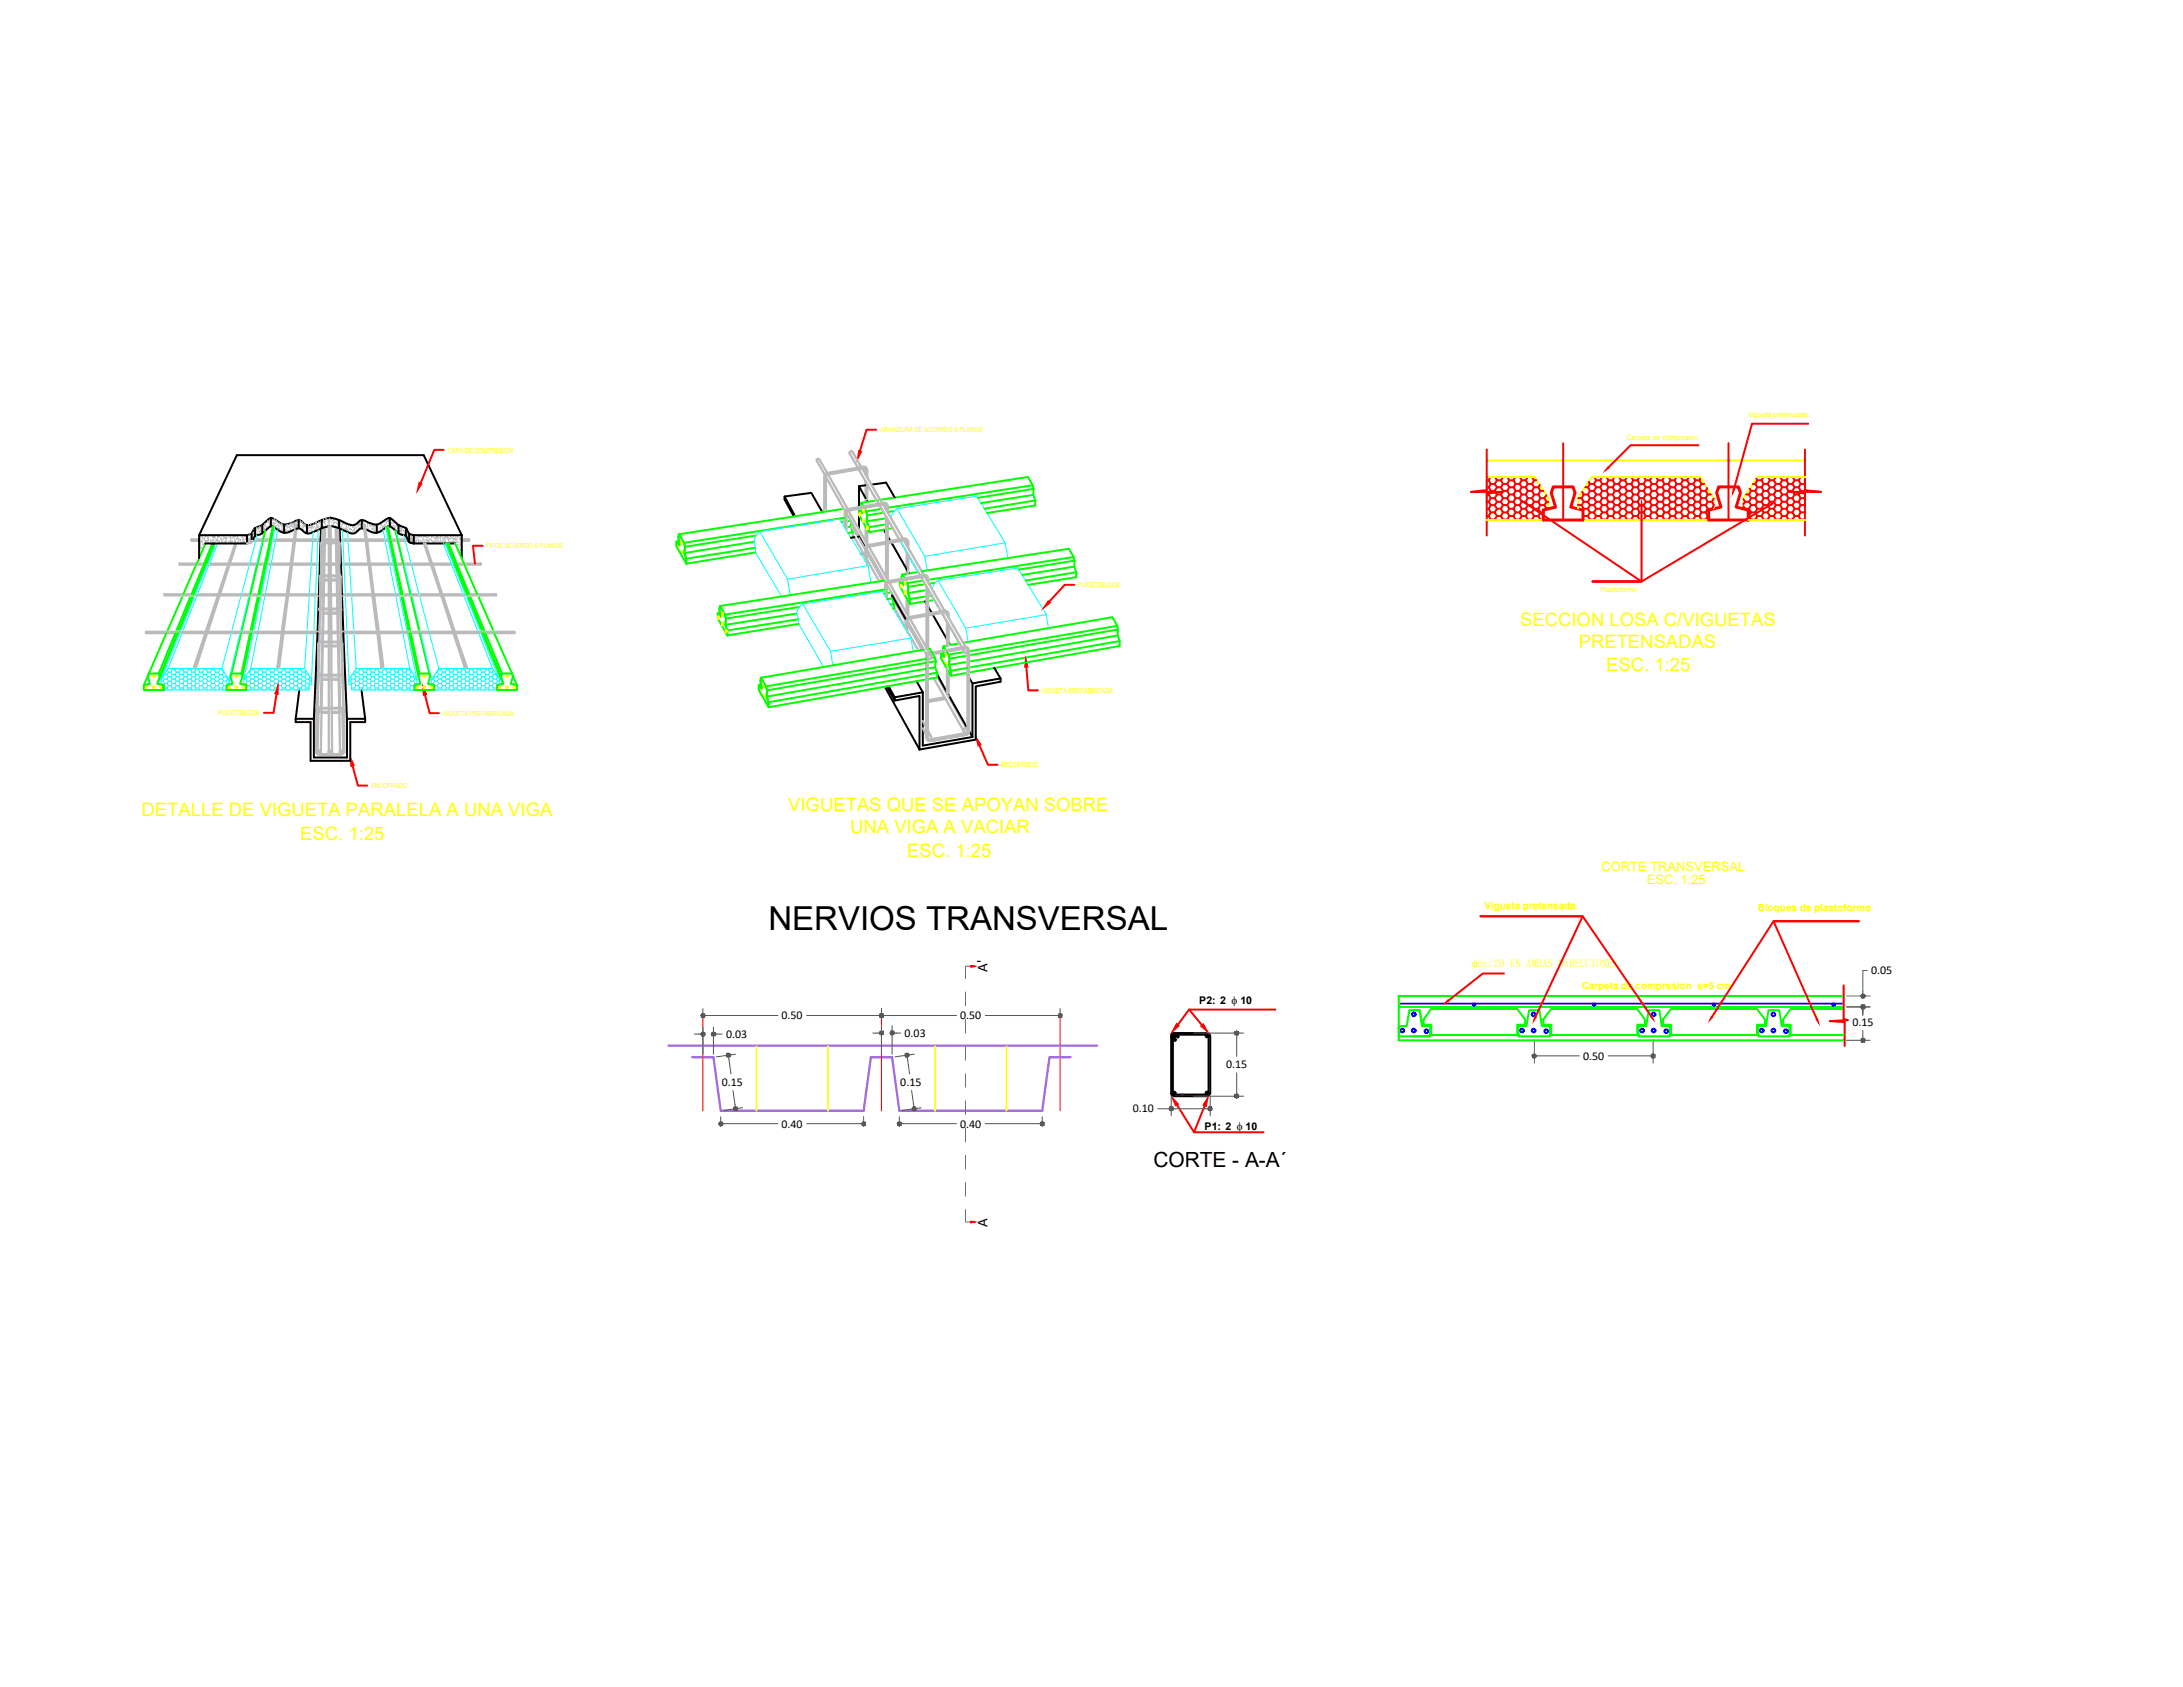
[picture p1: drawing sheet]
<svg xmlns="http://www.w3.org/2000/svg" width="279mm" height="216mm" viewBox="0 0 279 216" stroke-linecap="round" stroke-linejoin="round" font-family="sans-serif">
<defs><g id="words">
<text font-size="4.2" x="98.3" y="119.1">NERVIOS TRANSVERSAL</text>
<text font-size="2.7" x="147.6" y="149.4">CORTE - A-A´</text>
<g font-size="2.4" fill="#ff0">
<text x="194.6" y="80.1">SECCION LOSA C/VIGUETAS</text>
<text x="202.1" y="83">PRETENSADAS</text>
<text x="205.6" y="85.9">ESC. 1:25</text>
<text x="18.1" y="104.5">DETALLE DE VIGUETA PARALELA A UNA VIGA</text>
<text x="38.4" y="107.4">ESC. 1:25</text>
<text x="100.9" y="103.8">VIGUETAS QUE SE APOYAN SOBRE</text>
<text x="108.8" y="106.6">UNA VIGA A VACIAR</text>
<text x="116.1" y="109.7">ESC. 1:25</text>
</g>
<g font-size="1.9">
<text x="126.4" y="124.3" transform="rotate(-90 126.4 124.3)">A'</text>
<text x="126.4" y="157.1" transform="rotate(-90 126.4 157.1)">A</text>
</g>
<g font-size="1.7" fill="#ff0">
<text x="205" y="111.4">CORTE TRANSVERSAL</text>
<text x="210.8" y="113.2">ESC. 1:25</text>
</g>
<g font-size="1.5">
<text x="239.5" y="124.7">0.05</text>
<text x="100" y="130.4">0.50</text>
<text x="122.9" y="130.4">0.50</text>
<text x="237.1" y="131.3">0.15</text>
<text x="92.9" y="132.8">0.03</text>
<text x="115.8" y="132.7">0.03</text>
<text x="156.9" y="136.7">0.15</text>
<text x="202.6" y="135.6">0.50</text>
<text x="92.4" y="138.9">0.15</text>
<text x="115.2" y="138.9">0.15</text>
<text x="145" y="142.4">0.10</text>
<text x="100" y="144.3">0.40</text>
<text x="122.9" y="144.3">0.40</text>
</g>
<text font-size="1.4" fill="#ff0" x="188.4" y="123.7">f6c/20 EN AMBAS DIRECCIONES</text>
<g font-size="1.4">
<text x="153.5" y="128.5">P2: 2 f 10</text>
<text x="154.2" y="144.6">P1: 2 f 10</text>
</g>
<g font-size="1.3" fill="#ff0">
<text x="190" y="116.3">Vigueta pretensada</text>
<text x="225" y="116.6">Bloques de plastoformo</text>
<text x="202.4" y="126.5">Carpeta de compresion e=5 cm</text>
</g>
<g font-size=".9" fill="#ff0">
<text x="223.7" y="53.3">Vigueta pretensada</text>
<text x="57.3" y="57.9">CAPA DE COMPRESION</text>
<text x="112.7" y="55.3">ARMADURA DE ACUERDO A PLANOS</text>
<text x="208.1" y="56.3">Carpeta de compresión</text>
<text x="62.2" y="70.2">FE DE ACUERDO A PLANOS</text>
<text x="138" y="75.2">PLASTOBLOCK</text>
<text x="204.8" y="75.7">Plastoformo</text>
<text x="133.4" y="88.6">VIGUETA PREFABRICADA</text>
<text x="27.9" y="91.5">PLASTOBLOCK</text>
<text x="56.7" y="91.6">VIGUETA PREFABRICADA</text>
<text x="47.5" y="100.9">ENCOFRADO</text>
<text x="128.2" y="98.2">ENCOFRADO</text>
</g>
</g></defs>
<!-- layer: CORRU -->
<g fill="none" stroke="#bababa" stroke-width=".3">
<path d="M104.6 59l1 1.8M104.9 58.9v-.1l-.3-.1v.1v.2M104.9 58.9l1 1.6M108.7 58.1a.23 .23 0 0 1 .2-.3 .23 .23 0 0 1 .3 .1l1 1.9M108.8 58.1l1 1.8M110.4 60l2.5 4.4M110.5 59.9a.31 .31 0 0 1 .3 .4v.4M110.5 59.9l-4.6 .8M21.1 76.1h42.4M21.1 76.2h42.4M21.1 76v.2M23 72.1v.1"/>
<path d="M23 72.1h38.6M23 72.3h38.6M24.5 69.2h1M24.5 69v.2M24.6 69h.9M27.9 76.2l-1.6 4.7M28.1 76.2l-1.5 4.7M29.2 72.3l-1.3 3.8M29.4 72.3l-1.2 3.8M30.1 69.6l-.8 2.5M30.3 69.6l-.9 2.5M31.8 69v.2"/>
<path d="M31.8 69h20.9v.2M31.8 69.2h21M32.2 69.2v.1M32.3 69.2l-.2 .2-.5 .2M36.7 76.2l-.6 4.7M36.9 76.2l-.6 4.7M37.2 72.3l-.5 3.8M37.4 72.3l-.5 3.8M37.6 69.2l-.4 2.9M37.8 69.2l-.4 2.9M37.8 67.2l-.2 1.8M37.8 67.2h.2"/>
<path d="M38 67.2l-.2 1.8M40.9 78.1v2.8M41 77.8l-.2 .3M41 78l-.1 2.9M41 73.9v2.2M41 76.2v1.7M41 78.1v.9M41 78h-.1M41 78h2.6v2.9M41.1 73.8v1M41.1 73.6l-.2 .2M41.1 73.7v2.4"/>
<path d="M41.1 69.6v2.5M41.1 72.3v1.4M41.1 73.7v.1M41.1 72.1l.1-2.6h2.1l.1 2.6M41.1 73.7h2.3l.1 2.4M41.2 69.6v.9M41.2 69.4l-.1 .2M41.2 69.5v.1M41.2 69.2v.2h2.1v-.2M41.3 67.6l-.1 1.4M41.3 78v2.9M41.4 76.2l-.1 1.7"/>
<path d="M41.4 78v2.9M41.4 73.7v2.4M41.4 78.4h.7M41.4 78.5h.7M41.4 76.2v1.7M41.4 72.3v1.4M41.5 69.5l-.1 2.6M41.5 73.7l-.1 2.4M41.5 69.2v.2M41.5 74.3h.6M41.5 74.2h.6M41.5 67.5v1.5"/>
<path d="M41.5 72.3v1.4M41.6 69.5l-.1 2.6M41.6 69.2v.2M41.6 67.5v1.5M42.1 67.4v1.6M42.1 69.2v.2M42.1 69.5v2.6M42.1 72.3v1.4M42.1 73.7v4.2M42.1 78v4.1M42.3 67.3v1.7M42.3 73.7l.1 4.2"/>
<path d="M42.3 74.3h.8M42.3 74.2h.8M42.3 69.2v.2M42.3 69.5v2.6M42.3 72.3v1.4M42.4 78v4.1M42.4 78.4h.8M42.4 78.5h.8M43 67.5v1.5M43 67.5l.1 1.5M43 69.5l.1 2.6M43 69.2v.2"/>
<path d="M43.1 69.5v2.6M43.1 72.3v1.4M43.1 69.2v.2M43.1 73.7v2.4M43.1 76.2l.1 1.7M43.1 73.7l.1 2.4M43.2 78v2.9M43.2 76.2l.1 1.7M43.3 78v2.9M43.3 67.6v1.4M43.3 69.5v.1M43.3 69.4l.2 .2"/>
<path d="M43.3 69.6v.9M43.4 72.3v1.4h-2.3M43.4 73.7l.1 .1M43.5 73.6l.1 .2M43.5 69.6v2.5M43.5 73.8v1M43.5 76.2l.1 1.7h-2.6M43.5 77.8l.2 .3M43.6 78h.1M43.6 73.9v2.2M43.6 76.2v1.7M43.6 78.1v.9"/>
<path d="M43.7 78.1v2.8M46.7 67.2h-.1l.2 1.8M46.7 67.2l.2 1.8M46.8 69.2l.4 2.9M47 69.2l.3 2.9M47.2 72.3l.5 3.8M47.4 72.3l.4 3.8M47.7 76.2l.6 4.7M47.9 76.2l.6 4.7M54.3 69.6l.8 2.5M54.4 69.6l.9 2.5M55.2 72.3l1.2 3.8"/>
<path d="M55.4 72.3l1.2 3.8M56.5 76.2l1.5 4.7M56.7 76.2l1.5 4.7M59.1 69h.9v.2M59.1 69.2h.9M61.5 72.1v.1M63.4 76l.1 .2M105.7 61l2.5 4.4M105.7 61v4.4M105.8 60.7l-.1 .3M105.9 60.5l4.6-.8a.46 .46 0 0 1 .5 .6v.8M105.9 60.5a.52 .52 0 0 0-.4 .6v4.4"/>
<path d="M106 60.7l2.5 4.5M108.3 65.7l2.5 4.3M108.3 65.6v2.3M108.4 65.3l-.1 .3M108.5 65.2l-.3 .1-.1 .3v1.9M108.5 65.2l4.7-.9a.45 .45 0 0 1 .4 .6v.7M108.6 65.4l2.5 4.4M108.9 67.5h.2l.2 .2M109.1 68.4l1.6 2.8M109.3 67.7l1.4 2.6a.52 .52 0 0 1 .4-.5l4.7-.9a.5 .5 0 0 1 .4 .6v.6M109.9 60.1l2.5 4.4M110.5 70.8l-.3 .1"/>
<path d="M110.6 71h-.3M110.7 70.2v1.6M110.8 61.6v2.7M110.8 67.4v1.9M111 70.7l2 3.6M111 71.6l1.5 2.8M111 70.3l2.4 4.3M111 70.2v2M111 62v2.2M111 67.8v1.8M111.1 69.9l-.2 .2M111.1 69.9h.1"/>
<path d="M111.2 69.9l2.5 4.5M112.6 64.6l2.5 4.4M113 64.6l2.6 4.4M113.1 64.5a.29 .29 0 0 1 .3 .4v.4M113.2 64.6l-4.7 .8M113.3 74.8v1.4M113.4 66.1v3.2M113.4 69.6v4.3M113.5 74.8l2.5 4.4M113.5 74.8v1.8M113.6 66.5v2.8M113.6 69.5v4.7"/>
<path d="M113.6 74.6l-.1 .3M113.8 74.6l2.5 4.4M114.2 76.4l1.7 3.1M114.4 77.7l1.5 2.7M115.2 69.3l2.6 4.4M115.7 69.2l2.5 4.4M115.8 69.1a.31 .31 0 0 1 .2 .4M115.8 69.1l-4.7 .9M116 69.5v.3M116 70.7v2.7M116 76.6v1.9M116.1 79.8l1.9 3.4"/>
<path d="M116.2 79.2l-.1 .2M116.2 79.6v.4M116.2 71v2.4M116.2 76.9v1.9M116.5 79.2l2.5 4.4M117.9 73.9l2.5 4.3M118.3 73.7a.33 .33 0 0 1 .3 .5M118.3 73.8l-4.6 .8M118.4 73.8l2.5 4.4M118.6 75.1v3.5M118.6 78.8v4.2M118.8 74.5a.7 .7 0 0 0-.5-.9l-4.6 .8a.52 .52 0 0 0-.4 .5"/>
<path d="M118.8 75.4v3.1M118.8 78.7v4.4M120.6 78.4l2.5 4.4M121 78.4l2.6 4.4M121.2 79.6v3M121.2 78.7l-.1-.3h-.2l-4.7 .8M121.4 79a.65 .65 0 0 0-.5-.9l-4.6 .9-.4 .3v1.2M121.4 79.9v2.7M18.7 81h47.2M18.7 81v-.1h47.1v.1M24.9 85.3h.1l.1 .1-.1 .1zM26.3 81l-1.5 4.3"/>
<path d="M26.5 81l-1.4 4.4M35.5 85.3h.2v.1l-.1 .1zM36.1 81l-.6 4.3M36.3 81l-.6 4.4M40.4 96.2l.1 .2 .4 .2M40.5 91v5.2M40.6 96.2v.1l.3 .2M40.6 86.6v4.1M40.6 91v5.2M40.6 91l.1 .2M40.6 90.8v.1M40.7 90.8h.3l.1 .1-.1 .1h-.3l-.1-.1z"/>
<path d="M40.7 96.1h.3l.1 .1-.1 .2h-.3l-.1-.2zM40.7 82.3v4.1M40.7 86.5v1M40.8 86.5l-.2 4.2M40.8 91.1l-.2 5.2M40.8 86.3l-.2 .1v.2M40.8 86.4l-.1 .1M40.8 86.4h2.9M40.8 86.4h3M40.8 82.1l-.1 .2M40.9 81v1.1M40.9 82.3v.9"/>
<path d="M40.9 82.2l-.1 4.2M40.9 90.6l-.4 .2-.1 .2M40.9 90.7l-.3 .1v.2M40.9 96.6h2.7M40.9 90.6h2.7M40.9 96.5h2.7M40.9 90.7h2.7M40.9 82.2l-.1 .1M40.9 82.2h2.7M41.1 90.7v.2M41.1 86.4v4.2M41.1 91.2h1"/>
<path d="M41.1 91.1h1M41.2 82.2l-.1 4.2M41.2 86.4l-.1 9.9M41.2 86.9h.9M41.2 87h.9M41.3 81l-.1 1.1M41.3 82.6h.8M41.3 82.7h.8M41.3 82.2l-.1 4.2M41.4 81l-.1 1.1M42.1 82.2v4.2M42.1 86.4v4.2"/>
<path d="M42.1 90.7v5.5M42.1 96.1h.3l.1 .1-.1 .2h-.3l-.1-.2zM42.4 82.6h.9M42.4 82.7h.9M42.4 86.9h.9M42.4 87h.9M42.4 86.4l.1 4.2M42.4 82.2v4.2M42.5 91.2h.9M42.5 91.1h.9M42.5 90.7v5.6M43.2 81l.1 1.1"/>
<path d="M43.3 82.2v4.2M43.3 81v1.1M43.3 86.4l.2 9.9M43.3 82.2l.1 4.2M43.4 86.4l.1 4.2M43.5 90.7v.2M43.5 90.8h.4v.1v.1h-.4v-.1zM43.5 96.1h.4v.1v.2h-.4v-.2zM43.6 82.2l.1 .1M43.6 90.6l.4 .2 .1 .2M43.6 90.7h.2l.1 .3M43.6 81l.1 1.1h-2.8"/>
<path d="M43.7 82.1l.1 .2M43.7 82.2l.1 4.2v-4.1M43.7 86.4l.1 .1 .1 4.2v-4.1M43.7 86.3l.2 .1v.2M43.7 81v1.1M43.7 82.3v.9M43.8 91.1l.1 5.2M43.9 86.5v1M43.9 91l-.1 .2M43.9 90.8v.1M43.9 96.2l-.1 .2-.2 .1M44 91v5.2"/>
<path d="M44.1 91v5.2M44.1 96.2l-.1 .2-.4 .2M48.3 81l.5 4.4M48.5 81l.6 4.3M48.8 85.3h.2l-.1 .2zM58 81l1.5 4.4M58.3 81l1.4 4.3M59.5 85.3h.2l-.1 .2zM115.6 80h.1M115.7 80.2h.1M116.1 80.9v-1.5l2.5 4.4M116.1 80.8l1.5 2.5"/>
<path d="M118.1 92.3l.4 .7M118.1 93.2l.4 .8M118.5 84.1h.1M118.5 84.1a.38 .38 0 0 1 .4-.5l4.6-.8a.51 .51 0 0 1 .5 .6v10.2v.3l-.3 .1-4.6 .8M118.5 84l.1 10.5a.39 .39 0 0 0 .5 .3l4.6-.8M118.6 83.8h.1M118.7 93.4l.4 .8M118.7 84v10.3M118.8 94.1a.28 .28 0 0 1 .4 .2 .28 .28 0 0 1-.3 .3 .38 .38 0 0 1-.1-.5zM118.8 83.8a.28 .28 0 0 1 .4 .2 .28 .28 0 0 1-.4 .3 .38 .38 0 0 1 0-.5zM119 83.8l.1 .1M119.5 86.8l3.9 6.8"/>
<path d="M120 86.6l3.8 6.8M120.9 89.2l-2.2 .4M121 89.5l-2.3 .3M121.2 85.6v3.2M121.4 89v.1M121.4 85.9v3.2M123.2 83.1l.2 .2M123.4 83a.28 .28 0 0 1 .4 .2 .28 .28 0 0 1-.3 .3 .38 .38 0 0 1-.1-.5zM123.4 93.2a.28 .28 0 0 1 .4 .3 .28 .28 0 0 1-.4 .3 .38 .38 0 0 1 0-.6zM123.6 83l-4.7 .8M123.7 93.8l-4.6 .8M123.8 83.4v10.2"/>
</g>
<!-- layer: FONDO -->
<g fill="none" stroke="#000" stroke-width=".25">
<path d="M25.5 68.5l4.8-10.2h23.9l4.9 10.2M31.6 68.5l.5-.1 .2-.2a1.12 1.12 0 0 1 1-.9l1.3-1h.2l.7 .4a1.38 1.38 0 0 0 1.6 .3l.4-.2a.8 .8 0 0 1 1.3 .1 1.08 1.08 0 0 0 1.4 .1l.7-.3a2.52 2.52 0 0 1 2.8 0 2.28 2.28 0 0 0 1.8 .4l.3-.2a.79 .79 0 0 1 1.3-.1 1.68 1.68 0 0 0 1.7 .1l.9-.6 .4 .1a3.3 3.3 0 0 0 1.8 1.2l.2 .3a.83 .83 0 0 0 .8 .6h6.2M31.6 68.5h-6.1v2.9M31.6 68.5v1.1h-5.3M32.2 68.3v.7M32.6 67.6v1M33.6 67.2v1M34.7 66.3v1.1M36.4 67.1v1.1M37.8 67.7a1.78 1.78 0 0 1-2.6-.1l-.3-.2a1.15 1.15 0 0 0-1 .6 2.24 2.24 0 0 1-1.2 .6l-.3 .4M37.9 67.7a.78 .78 0 0 1 1 .4 .95 .95 0 0 0 1.1 0 6.7 6.7 0 0 1 2.3-.8 7.9 7.9 0 0 1 2.5 .9 .81 .81 0 0 0 1-.3l.5-.3 .3 .1M38.2 66.5v1.1"/>
<path d="M39.3 67.2v1M40.8 76.2l-.2 4.7M40.9 72.3l-.1 3.8M41 69.2l-.1 2.9M41.1 67.6l-.1 1.4M41.2 66.5v1.1M43.4 66.5v1.1M43.5 67.6v1.4M43.5 69.2l.1 2.9M43.6 72.3l.2 3.8M43.8 76.2l.1 4.7M46.3 66.5v1.1"/>
<path d="M46.8 67.7a1.76 1.76 0 0 0 2.5-.1l.4-.2a1.29 1.29 0 0 1 1 .6 2.32 2.32 0 0 0 1.2 .6l.3 .4M48.2 67.1v1.1M49.9 66.3v1.1M51 67.2v1M51.9 67.6v1M52.2 69.2l.3 .3 .5 .1M52.4 68.3v.7M52.4 69.2v.1M53 69.6h5.3M53 68.5v1.1M59.1 68.5v2.9M100.4 63.5l1.4 2.6"/>
<path d="M105.2 65.5l-1.4-2.4-3.4 .4v.4l1.2 2.2M109.3 68.7l-.4 .1M109.9 62.2l.9 1.6M109.9 62.2v2.7M109.9 65.1v.2M109.9 65.9v1.8M109.9 68.5v.2M109.9 68.7l.8 1.4M109.9 68.7h-.1M110.8 62.1l-.9 .1M111 70.5l2.1 3.8M111 64.1l.1 .1"/>
<path d="M111.1 62.1h-.1M111.5 62l1.9-.2 1.1 1.9M113.1 67.8l.3 .5M113.6 68.7l.4 .6M114.1 69.4l2.2 4M114.2 76.2l1.8 3.1M116.2 79.8l2 3.4M118.4 77l.2 .3M118.8 77.6l.5 .8M119.4 78.7l1.8 3.1M37.8 92v.4h2M38.3 88.3l-.5 3.7"/>
<path d="M40.6 81l-.4 11h-2.4M43.9 81l.5 11h2.3M46.3 88.3l.4 3.7M46.7 92v.4h-1.9M113.2 87.9l4.5 8M113.5 87.8l1 1.9M113.7 87.8l.8 1.4M114.5 89.2v.5l3.2-.6v6.8M117.3 87.2l.8 1.4v6.8l6.4-1.1M118.1 88.6l-3.6 .6M120 86.4l1.2 2.2M121.4 88.9l2.4 4.3"/>
<path d="M121.4 82.2l.2 .4M123.7 86.1l.1 .3M124 93.6l.5 .7M124 86.7l.5 .8M127.3 85.5l.8 1.3M128.1 86.8l-3.6 .7v6.8M128.1 86.8v.4l-3.2 .6v6.9l-7.2 1.2"/>
</g>
<!-- layer: PLASTOBLOCK -->
<g fill="none" stroke="#0ff" stroke-width=".13">
<path d="M24.9 76.2l-1.8 4.7M25.2 76.2l-1.8 4.7M26.5 72.3l-1.5 3.8M26.8 72.3l-1.5 3.8M27.6 69.6l-1 2.5M27.9 69.6l-1.1 2.5M30.9 76.2l-1.3 4.7M31.9 76.2l-1.1 4.7M31.9 72.3l-1 3.8M32.7 69.2l-.7 2.9M32.8 72.3l-.9 3.8M32.9 68.5l-.1 .5"/>
<path d="M33.4 76.2l-.9 4.7M33.6 69.2l-.7 2.9M33.9 68l-.3 1M33.9 76.2l-.9 4.7M34.2 72.3l-.8 3.8M34.7 72.3l-.7 3.8M34.8 69.2l-.6 2.9M35.2 67.5l-.3 1.5M35.3 69.2l-.6 2.9M35.6 67.8l-.3 1.2M39.6 76.2l-.3 4.7M39.8 72.3l-.2 3.8"/>
<path d="M40 69.2l-.2 2.9M40.1 68.1l-.1 .9M40.3 76.2l-.1 4.7M40.6 72.3l-.2 3.8M40.7 69.2l-.1 2.9M40.7 67.8v1.2M43.8 67.8l.1 1.2M43.9 69.2l.1 2.9M44 72.3l.2 3.8M44.2 76.2l.2 4.7M44.5 68.1v.9M44.5 69.2l.2 2.9"/>
<path d="M44.7 72.3l.3 3.8M45 76.2l.3 4.7M49 67.8l.3 1.2M49.3 69.2l.6 2.9M49.4 67.5l.3 1.5M49.7 69.2l.6 2.9M49.9 72.3l.7 3.8M50.3 72.3l.8 3.8M50.6 76.2l1 4.7M50.7 68l.3 1M51 69.2l.7 2.9M51.1 76.2l1 4.7"/>
<path d="M51.6 68.5l.2 .5M51.7 72.3l1 3.8M51.9 69.2l.7 2.9M52.7 72.3l.9 3.8M52.7 76.2l1.1 4.7M53.7 76.2l1.2 4.7M56.7 69.6l1 2.5M57 69.6l1 2.5M57.8 72.3l1.5 3.8M58 72.3l1.6 3.8M59.4 76.2l1.8 4.7M59.6 76.2l1.9 4.7"/>
<path d="M97.2 68l-.5 .5-.2 .8 .2 .8v.6l3.3 5.6M97.2 68l3.6 6.1M97.2 68l10.2-1.6 3.7 6M100.8 74.1l.3 2.1M102.7 77.3l10.2-1.6 3.7 6-10.3 1.7zM102.7 77.3l-.4 .3-.4 .8 .3 .8v.6l3.2 5.5M111.1 72.4l.4 2.1M111.1 72.4l-10.3 1.7M114.3 67.6l.8 1.4M114.8 65.1l-.4 .3-.4 .9M115.2 69.3l2.3 3.9M118.4 71.2l-3.6-6.1 10.2-1.6 3.7 6 .3 1.9"/>
<path d="M118.4 71.2l.3 1.8M119.3 75.4l.3-.8 .5-.3 3.5 6.1 .3 1.8M119.5 76.7l.9 1.6M120.1 74.3l10.2-1.6 3.6 6-10.3 1.7M120.5 78.4l2.2 3.9M128.7 69.5l-10.3 1.7M133.9 78.6l.3 1.8M20.6 87.2h.3M20.8 86.6h.1M20.9 87.2l.1 .3M20.9 86.6l.1 .3M21 87.9v.2"/>
<path d="M21 86.3h.1M21 86.3h.4M21 86.9h.4M21 87.5h.4M21 88.1h.4M21 86.3l-.1 .3M21 86.9l-.1 .3M21 87.5v.2M21 88.1v.1M21.4 88.1l.1 .2M21.4 87.5l.1 .3M21.4 86.9l.1 .3"/>
<path d="M21.4 86.3l.1 .3M21.4 85.8l.1 .2M21.5 85.6l-.9 1.4v.6l.4 .1v.6h8M21.5 85.6h6.9M21.5 86h.4M21.5 86.6h.4M21.5 87.2h.4M21.5 87.8h.4M21.5 86l-.1 .3M21.5 86.6l-.1 .3M21.5 87.2l-.1 .3M21.5 87.8l-.1 .3"/>
<path d="M21.9 87.8l.2 .3M21.9 87.2l.2 .3M21.9 86.6l.2 .3M21.9 86l.2 .3M22 85.6l.1 .1M22.1 85.7h.3M22.1 86.3h.3M22.1 86.9h.3M22.1 87.5h.3M22.1 88.1h.3M22.1 85.7l-.2 .3M22.1 86.3l-.2 .3"/>
<path d="M22.1 86.9l-.2 .3M22.1 87.5l-.2 .3M22.1 88.1l-.2 .2M22.4 88.1l.2 .2M22.4 87.5l.2 .3M22.4 86.9l.2 .3M22.4 86.3l.2 .3M22.4 85.7l.2 .3M22.5 85.6l-.1 .1M22.6 86h.3M22.6 86.6h.3M22.6 87.2h.3"/>
<path d="M22.6 87.8h.3M22.6 86l-.2 .3M22.6 86.6l-.2 .3M22.6 87.2l-.2 .3M22.6 87.8l-.2 .3M22.9 87.8l.2 .3M22.9 87.2l.2 .3M22.9 86.6l.2 .3M22.9 86l.2 .3M23 81l-2.4 6M23 85.6l.1 .1M23.1 85.7h.3"/>
<path d="M23.1 86.3h.3M23.1 86.9h.3M23.1 87.5h.3M23.1 88.1h.3M23.1 85.7l-.2 .3M23.1 86.3l-.2 .3M23.1 86.9l-.2 .3M23.1 87.5l-.2 .3M23.1 88.1l-.2 .2M23.3 81l-1.8 4.6M23.4 88.1l.1 .2M23.4 87.5l.2 .3"/>
<path d="M23.4 86.9l.2 .3M23.4 86.3l.2 .3M23.4 85.7l.2 .3M23.5 85.6l-.1 .1M23.6 86h.3M23.6 86.6h.3M23.6 87.2h.3M23.6 87.8h.3M23.6 86l-.2 .3M23.6 86.6l-.2 .3M23.6 87.2l-.2 .3M23.6 87.8l-.2 .3"/>
<path d="M23.9 87.8l.2 .3M23.9 87.2l.2 .3M23.9 86.6l.2 .3M23.9 86l.2 .3M24 85.6l.1 .1M24.1 85.7h.3M24.1 86.3h.3M24.1 86.9h.3M24.1 87.5h.3M24.1 88.1h.3M24.1 85.7l-.2 .3M24.1 86.3l-.2 .3"/>
<path d="M24.1 86.9l-.2 .3M24.1 87.5l-.2 .3M24.1 88.1l-.2 .2M24.4 88.1l.2 .2M24.4 87.5l.2 .3M24.4 86.9l.2 .3M24.4 86.3l.2 .3M24.4 85.7l.2 .3M24.5 85.6l-.1 .1M24.6 86h.3M24.6 86.6h.3M24.6 87.2h.3"/>
<path d="M24.6 87.8h.3M24.6 86l-.2 .3M24.6 86.6l-.2 .3M24.6 87.2l-.2 .3M24.6 87.8l-.2 .3M24.9 87.8l.2 .3-.2 .2M24.9 87.2l.2 .3-.2 .3M24.9 86.6l.2 .3-.2 .3M24.9 86l.2 .3-.2 .3M25 85.6l.1 .1-.2 .3M25.1 85.7h.3M25.1 86.3h.3"/>
<path d="M25.1 86.9h.3M25.1 87.5h.3M25.1 88.1h.3M25.4 88.1l.2 .2M25.4 87.5l.2 .3M25.4 86.9l.2 .3M25.4 86.3l.2 .3M25.4 85.7l.2 .3M25.5 85.6l-.1 .1M25.6 86h.3M25.6 86.6h.3M25.6 87.2h.3"/>
<path d="M25.6 87.8h.3M25.6 86l-.2 .3M25.6 86.6l-.2 .3M25.6 87.2l-.2 .3M25.6 87.8l-.2 .3M25.9 87.8l.2 .3M25.9 87.2l.2 .3M25.9 86.6l.2 .3M25.9 86l.2 .3M26 85.6l.1 .1M26.1 85.7h.3M26.1 86.3h.3"/>
<path d="M26.1 86.9h.3M26.1 87.5h.3M26.1 88.1h.3M26.1 85.7l-.2 .3M26.1 86.3l-.2 .3M26.1 86.9l-.2 .3M26.1 87.5l-.2 .3M26.1 88.1l-.1 .2M26.4 88.1l.2 .2M26.4 87.5l.2 .3M26.4 86.9l.2 .3M26.4 86.3l.2 .3"/>
<path d="M26.4 85.7l.2 .3M26.5 85.6l-.1 .1M26.6 86h.3M26.6 86.6h.3M26.6 87.2h.3M26.6 87.8h.3M26.6 86l-.2 .3M26.6 86.6l-.2 .3M26.6 87.2l-.2 .3M26.6 87.8l-.2 .3M26.9 87.8l.2 .3M26.9 87.2l.2 .3"/>
<path d="M26.9 86.6l.2 .3M26.9 86l.2 .3M27 85.6l.1 .1M27.1 85.7h.3M27.1 86.3h.3M27.1 86.9h.3M27.1 87.5h.3M27.1 88.1h.3M27.1 85.7l-.2 .3M27.1 86.3l-.2 .3M27.1 86.9l-.2 .3M27.1 87.5l-.2 .3"/>
<path d="M27.1 88.1l-.1 .2M27.4 88.1l.2 .2M27.4 87.5l.2 .3M27.4 86.9l.2 .3M27.4 86.3l.2 .3M27.4 85.7l.2 .3M27.5 85.6l-.1 .1M27.6 86h.3M27.6 86.6h.3M27.6 87.2h.3M27.6 87.8h.3M27.6 86l-.2 .3"/>
<path d="M27.6 86.6l-.2 .3M27.6 87.2l-.2 .3M27.6 87.8l-.2 .3M27.9 87.8l.2 .3M27.9 87.2l.2 .3M27.9 86.6l.2 .3M27.9 86l.2 .3M28 85.6l.1 .1M28.1 85.7h.3M28.1 86.3h.3M28.1 86.9h.3M28.1 87.5h.3"/>
<path d="M28.1 88.1h.3M28.1 85.7l-.2 .3M28.1 86.3l-.2 .3M28.1 86.9l-.2 .3M28.1 87.5l-.2 .3M28.1 88.1l-.2 .2M28.4 85.6l.9 1.4v.6M28.4 88.1l.2 .2M28.4 87.5l.2 .3M28.4 86.9l.2 .3M28.4 86.3l.2 .3M28.4 85.7l.2 .3"/>
<path d="M28.5 85.7h-.1M28.6 86h.1M28.6 86.6h.4M28.6 87.2h.4M28.6 87.8h.4M28.6 86l-.2 .3M28.6 86.6l-.2 .3M28.6 87.2l-.2 .3M28.6 87.8l-.2 .3M29 88.3h.1M29 87.7v.1M29 87.2l.1 .3"/>
<path d="M29 86.6l.1 .3M29 86.5v.1M29.1 86.9h.2M29.1 87.5h.2M29.1 86.9l-.1 .3M29.1 87.5l-.1 .2M29.3 87.6l-.3 .1v.6M29.5 86.7l-.2 .9M29.6 81l-1.2 4.6M30.7 81l-1.4 6M31.2 87.5h.3M31.2 86.9h.3"/>
<path d="M31.5 87.5l.1 .3M31.5 86.9l.1 .3M31.5 88.2l.1 .1M31.5 86.4l.1 .2M31.6 86.6h.4M31.6 87.2h.4M31.6 87.8h.4M31.6 86.6l-.1 .3M31.6 87.2l-.1 .3M31.6 87.8l-.1 .1M31.8 86h.2M32 87.8l.1 .3"/>
<path d="M32 87.2l.1 .3M32 86.6l.1 .3M32 86l.1 .3M32.1 85.6l-.9 1.4v.6l.3 .1v.6h8v-.6l.4-.1v-.6l-.9-1.4M32.1 85.6h6.9M32.1 85.6v.1M32.1 85.7h.4M32.1 86.3h.4M32.1 86.9h.4M32.1 87.5h.4M32.1 88.1h.4M32.1 85.7l-.1 .3"/>
<path d="M32.1 86.3l-.1 .3M32.1 86.9l-.1 .3M32.1 87.5l-.1 .3M32.1 88.1l-.1 .2M32.4 81l-1.2 6M32.5 88.1l.1 .2M32.5 87.5l.1 .3M32.5 86.9l.1 .3M32.5 86.3l.1 .3M32.5 85.7l.1 .3M32.6 85.6l-.1 .1M32.6 86h.4"/>
<path d="M32.6 86.6h.4M32.6 87.2h.4M32.6 87.8h.4M32.6 86l-.1 .3M32.6 86.6l-.1 .3M32.6 87.2l-.1 .3M32.6 87.8l-.1 .3M33 87.8l.1 .3M33 87.2l.1 .3M33 86.6l.1 .3M33 86l.1 .3M33 81l-.9 4.6"/>
<path d="M33.1 85.6v.1M33.1 85.7h.4M33.1 86.3h.4M33.1 86.9h.4M33.1 87.5h.4M33.1 88.1h.4M33.1 85.7l-.1 .3M33.1 86.3l-.1 .3M33.1 86.9l-.1 .3M33.1 87.5l-.1 .3M33.1 88.1l-.1 .2M33.5 88.1l.1 .2"/>
<path d="M33.5 87.5l.2 .3M33.5 86.9l.2 .3M33.5 86.3l.2 .3M33.5 85.7l.2 .3M33.6 85.6l-.1 .1M33.7 86h.3M33.7 86.6h.3M33.7 87.2h.3M33.7 87.8h.3M33.7 86l-.2 .3M33.7 86.6l-.2 .3M33.7 87.2l-.2 .3"/>
<path d="M33.7 87.8l-.2 .3M34 87.8l.2 .3M34 87.2l.2 .3M34 86.6l.2 .3M34 86l.2 .3M34.1 85.6l.1 .1M34.2 85.7h.3M34.2 86.3h.3M34.2 86.9h.3M34.2 87.5h.3M34.2 88.1h.3M34.2 85.7l-.2 .3"/>
<path d="M34.2 86.3l-.2 .3M34.2 86.9l-.2 .3M34.2 87.5l-.2 .3M34.2 88.1l-.2 .2M34.5 88.1l.1 .2M34.5 87.5l.2 .3M34.5 86.9l.2 .3M34.5 86.3l.2 .3M34.5 85.7l.2 .3M34.6 85.6l-.1 .1M34.7 86h.3M34.7 86.6h.3"/>
<path d="M34.7 87.2h.3M34.7 87.8h.3M34.7 86l-.2 .3M34.7 86.6l-.2 .3M34.7 87.2l-.2 .3M34.7 87.8l-.2 .3M35 87.8l.2 .3M35 87.2l.2 .3M35 86.6l.2 .3M35 86l.2 .3M35.1 85.6l.1 .1M35.2 85.7h.3"/>
<path d="M35.2 86.3h.3M35.2 86.9h.3M35.2 87.5h.3M35.2 88.1h.3M35.2 85.7l-.2 .3M35.2 86.3l-.2 .3M35.2 86.9l-.2 .3M35.2 87.5l-.2 .3M35.2 88.1l-.2 .2M35.5 88.1l.1 .2M35.5 87.5l.1 .3M35.5 86.9l.1 .3"/>
<path d="M35.5 86.3l.1 .3M35.5 85.7l.1 .3M35.6 85.6l-.1 .1M36 86h-.3l-.2 .3M36 86.6h-.3l-.2 .3M36 87.2h-.3l-.2 .3M36 87.8h-.3l-.2 .3M36 87.8l.2 .3M36 87.2l.2 .3M36 86.6l.2 .3M36 86l.2 .3M36.1 85.6l.1 .1"/>
<path d="M36.2 85.7h.3M36.2 86.3h.3M36.2 86.9h.3M36.2 87.5h.3M36.2 88.1h.3M36.2 85.7l-.2 .3M36.2 86.3l-.2 .3M36.2 86.9l-.2 .3M36.2 87.5l-.2 .3M36.2 88.1l-.2 .2M36.5 88.1l.2 .2M36.5 87.5l.2 .3"/>
<path d="M36.5 86.9l.2 .3M36.5 86.3l.2 .3M36.5 85.7l.2 .3M36.6 85.6l-.1 .1M36.7 86h.3M36.7 86.6h.3M36.7 87.2h.3M36.7 87.8h.3M36.7 86l-.2 .3M36.7 86.6l-.2 .3M36.7 87.2l-.2 .3M36.7 87.8l-.2 .3"/>
<path d="M37 87.8l.2 .3M37 87.2l.2 .3M37 86.6l.2 .3M37 86l.2 .3M37.1 85.6l.1 .1M37.2 85.7h.3M37.2 86.3h.3M37.2 86.9h.3M37.2 87.5h.3M37.2 88.1h.3M37.2 85.7l-.2 .3M37.2 86.3l-.2 .3"/>
<path d="M37.2 86.9l-.2 .3M37.2 87.5l-.2 .3M37.2 88.1l-.2 .2M37.5 88.1l.2 .2M37.5 87.5l.2 .3M37.5 86.9l.2 .3M37.5 86.3l.2 .3M37.5 85.7l.2 .3M37.6 85.6l-.1 .1M37.7 86h.3M37.7 86.6h.3M37.7 87.2h.3"/>
<path d="M37.7 87.8h.3M37.7 86l-.2 .3M37.7 86.6l-.2 .3M37.7 87.2l-.2 .3M37.7 87.8l-.2 .3M38 87.8l.2 .3M38 87.2l.2 .3M38 86.6l.2 .3M38 86l.2 .3M38.1 85.6l.1 .1M38.2 85.7h.3M38.2 86.3h.3"/>
<path d="M38.2 86.9h.3M38.2 87.5h.3M38.2 88.1h.3M38.2 85.7l-.2 .3M38.2 86.3l-.2 .3M38.2 86.9l-.2 .3M38.2 87.5l-.2 .3M38.2 88.1l-.2 .2M38.5 88.1l.2 .2M38.5 87.5l.2 .3M38.5 86.9l.2 .3M38.5 86.3l.2 .3"/>
<path d="M38.5 85.7l.2 .3M38.6 85.6l-.1 .1M38.7 86h.3M38.7 86.6h.3M38.7 87.2h.3M38.7 87.8h.3M38.7 86l-.2 .3M38.7 86.6l-.2 .3M38.7 87.2l-.2 .3M38.7 87.8l-.2 .3M39 87.8l.2 .3M39 87.2l.2 .3"/>
<path d="M39 86.6l.2 .3M39 86l.2 .3M39.2 85.8l-.2 .2M39.2 86.3h.3M39.2 86.9h.3M39.2 87.5h.3M39.2 88.1h.3M39.2 86.3l-.2 .3M39.2 86.9l-.2 .3M39.2 87.5l-.2 .3M39.2 88.1l-.2 .2M39.3 81l-.3 4.6"/>
<path d="M39.5 88v.1M39.5 87.5l.1 .1M39.5 86.9l.2 .3M39.7 86.6l-.2 .3M39.7 87.2h.2M39.7 87.2l-.2 .3M40.1 81l-.2 6M44.4 81l.3 6M44.7 87.2h.2M44.9 87.2l.1 .3M44.9 86.6l.1 .3M45 88v.1"/>
<path d="M45 86.9h.4M45 87.5h.4M45 88.1h.4M45 86.9l-.1 .3M45 87.5l-.1 .1M45 88.1h.1M45.1 86.3h.3M45.3 81l.3 4.6M45.4 88.1l.1 .2M45.4 87.5l.2 .3M45.4 86.9l.2 .3M45.4 86.3l.2 .3"/>
<path d="M45.4 85.8l.2 .2M45.6 86h.3M45.6 86.6h.3M45.6 87.2h.3M45.6 87.8h.3M45.6 86l-.2 .3M45.6 86.6l-.2 .3M45.6 87.2l-.2 .3M45.6 87.8l-.2 .3M45.6 85.6l-.9 1.4v.6l.3 .1v.6h8v-.6l.3-.1v-.6l-.8-1.4M45.6 85.6h6.9M45.9 87.8l.2 .3"/>
<path d="M45.9 87.2l.2 .3M45.9 86.6l.2 .3M45.9 86l.2 .3M45.9 85.6l.2 .1M46.1 85.7h.3M46.1 86.3h.3M46.1 86.9h.3M46.1 87.5h.3M46.1 88.1h.3M46.1 85.7l-.2 .3M46.1 86.3l-.2 .3M46.1 86.9l-.2 .3"/>
<path d="M46.1 87.5l-.2 .3M46.1 88.1l-.2 .2M46.4 85.7l.2 .3-.2 .3M46.4 86.3l.2 .3-.2 .3M46.4 86.9l.2 .3-.2 .3M46.4 87.5l.2 .3-.2 .3M46.4 88.1l.1 .2M46.5 85.6l-.1 .1M46.5 86h.4M46.5 86.6h.4M46.5 87.2h.4M46.5 87.8h.4"/>
<path d="M46.9 87.8l.1 .3M46.9 87.2l.1 .3M46.9 86.6l.1 .3M46.9 86l.1 .3M46.9 85.6l.1 .1M47 85.7h.4M47 86.3h.4M47 86.9h.4M47 87.5h.4M47 88.1h.4M47 85.7l-.1 .3M47 86.3l-.1 .3"/>
<path d="M47 86.9l-.1 .3M47 87.5l-.1 .3M47 88.1l-.1 .2M47.4 88.1l.1 .2M47.4 87.5l.1 .3M47.4 86.9l.1 .3M47.4 86.3l.1 .3M47.4 85.7l.1 .3M47.5 85.6l-.1 .1M47.5 86h.4M47.5 86.6h.4M47.5 87.2h.4"/>
<path d="M47.5 87.8h.4M47.5 86l-.1 .3M47.5 86.6l-.1 .3M47.5 87.2l-.1 .3M47.5 87.8l-.1 .3M47.9 87.8l.1 .3M47.9 87.2l.1 .3M47.9 86.6l.1 .3M47.9 86l.1 .3M48 85.6v.1M48 85.7h.4M48 86.3h.4"/>
<path d="M48 86.9h.4M48 87.5h.4M48 88.1h.4M48 85.7l-.1 .3M48 86.3l-.1 .3M48 86.9l-.1 .3M48 87.5l-.1 .3M48 88.1l-.1 .2M48.4 88.1l.2 .2M48.4 87.5l.2 .3M48.4 86.9l.2 .3M48.4 86.3l.2 .3"/>
<path d="M48.4 85.7l.2 .3M48.5 85.6l-.1 .1M48.6 86h.3M48.6 86.6h.3M48.6 87.2h.3M48.6 87.8h.3M48.6 86l-.2 .3M48.6 86.6l-.2 .3M48.6 87.2l-.2 .3M48.6 87.8l-.2 .3M48.9 87.8l.2 .3M48.9 87.2l.2 .3"/>
<path d="M48.9 86.6l.2 .3M48.9 86l.2 .3M49 85.6l.1 .1M49.1 85.7h.3M49.1 86.3h.3M49.1 86.9h.3M49.1 87.5h.3M49.1 88.1h.3M49.1 85.7l-.2 .3M49.1 86.3l-.2 .3M49.1 86.9l-.2 .3M49.1 87.5l-.2 .3"/>
<path d="M49.1 88.1l-.2 .2M49.4 88.1l.2 .2M49.4 87.5l.2 .3M49.4 86.9l.2 .3M49.4 86.3l.2 .3M49.4 85.7l.2 .3M49.5 85.6l-.1 .1M49.6 86h.3M49.6 86.6h.3M49.6 87.2h.3M49.6 87.8h.3M49.6 86l-.2 .3"/>
<path d="M49.6 86.6l-.2 .3M49.6 87.2l-.2 .3M49.6 87.8l-.2 .3M49.9 87.8l.2 .3M49.9 87.2l.2 .3M49.9 86.6l.2 .3M49.9 86l.2 .3M50 85.6l.1 .1M50.1 85.7h.3M50.1 86.3h.3M50.1 86.9h.3M50.1 87.5h.3"/>
<path d="M50.1 88.1h.3M50.1 85.7l-.2 .3M50.1 86.3l-.2 .3M50.1 86.9l-.2 .3M50.1 87.5l-.2 .3M50.1 88.1l-.2 .2M50.4 88.1l.1 .2M50.4 87.5l.2 .3M50.4 86.9l.2 .3M50.4 86.3l.2 .3M50.4 85.7l.2 .3M50.5 85.6l-.1 .1"/>
<path d="M50.6 86h.3M50.6 86.6h.3M50.6 87.2h.3M50.6 87.8h.3M50.6 86l-.2 .3M50.6 86.6l-.2 .3M50.6 87.2l-.2 .3M50.6 87.8l-.2 .3M50.9 87.8l.2 .3M50.9 87.2l.2 .3M50.9 86.6l.2 .3M50.9 86l.2 .3"/>
<path d="M51 85.6l.1 .1M51.1 85.7h.3M51.1 86.3h.3M51.1 86.9h.3M51.1 87.5h.3M51.1 88.1h.3M51.1 85.7l-.2 .3M51.1 86.3l-.2 .3M51.1 86.9l-.2 .3M51.1 87.5l-.2 .3M51.1 88.1l-.2 .2M51.4 88.1l.2 .2"/>
<path d="M51.4 87.5l.2 .3M51.4 86.9l.2 .3M51.4 86.3l.2 .3M51.4 85.7l.2 .3M51.5 85.6l-.1 .1M51.6 81l.9 4.6M51.6 86h.3M51.6 86.6h.3M51.6 87.2h.3M51.6 87.8h.3M51.6 86l-.2 .3M51.6 86.6l-.2 .3"/>
<path d="M51.6 87.2l-.2 .3M51.6 87.8l-.2 .3M52 85.6l.1 .1h.3M52.1 85.7l-.2 .3 .2 .3h.3M52.1 86.3l-.2 .3 .2 .3h.3M52.1 86.9l-.2 .3 .2 .3h.3M52.1 87.5l-.2 .3 .2 .3h.3M52.1 88.1l-.2 .2M52.2 81l1.1 6M52.4 88.1l.2 .2M52.4 87.5l.2 .3M52.4 86.9l.2 .3"/>
<path d="M52.4 86.3l.2 .3M52.4 85.7l.2 .3M52.5 85.6l-.1 .1M52.6 86h.1M52.6 86.6h.3M52.6 87.2h.3M52.6 87.8h.3M52.6 86l-.2 .3M52.6 86.6l-.2 .3M52.6 87.2l-.2 .3M52.6 87.8l-.2 .3M52.9 87.8l.1 .1"/>
<path d="M52.9 87.2l.2 .3M52.9 86.6l.2 .3M53 88.2v.1M53 86.4l-.1 .2M53.1 86.9h.2M53.1 87.5h.2M53.1 86.9l-.2 .3M53.1 87.5l-.2 .3M53.8 81l1.4 6M54.9 81l1.3 4.6M55.2 87.5h.3M55.3 86.9h.2"/>
<path d="M55.5 87.5v.2M55.5 86.9l.1 .3M55.5 86.5l.1 .1M55.6 88.3h.1M55.6 87.7v.1M55.6 86.6h.4M55.6 87.2h.4M55.6 87.8h.4M55.6 86.6l-.1 .3M55.6 87.2l-.1 .3M55.6 87.8h.1M55.9 86h.1"/>
<path d="M56 87.8l.1 .3M56 87.2l.1 .3M56 86.6l.1 .3M56 86l.1 .3M56.1 85.7h.1M56.1 85.7h.4M56.1 86.3h.4M56.1 86.9h.4M56.1 87.5h.4M56.1 88.1h.4M56.1 85.7l-.1 .3M56.1 86.3l-.1 .3"/>
<path d="M56.1 86.9l-.1 .3M56.1 87.5l-.1 .3M56.1 88.1l-.1 .2M56.2 85.6l-1 1.4v.6l.4 .1v.6h8v-.6l.3-.1v-.6l-.9-1.4M56.2 85.6h6.8M56.5 88.1l.1 .2M56.5 87.5l.1 .3M56.5 86.9l.1 .3M56.5 86.3l.1 .3M56.5 85.7l.1 .3M56.6 85.6l-.1 .1M56.6 86h.4"/>
<path d="M56.6 86.6h.4M56.6 87.2h.4M56.6 87.8h.4M56.6 86l-.1 .3M56.6 86.6l-.1 .3M56.6 87.2l-.1 .3M56.6 87.8l-.1 .3M57 87.8l.2 .3M57 87.2l.2 .3M57 86.6l.2 .3M57 86l.2 .3M57 85.6l.2 .1"/>
<path d="M57.2 85.7h.2l.2 .3M57.2 86.3h.2l.2 .3M57.2 86.9h.2l.2 .3M57.2 87.5h.2l.2 .3M57.2 88.1h.2l.2 .2M57.2 85.7l-.2 .3M57.2 86.3l-.2 .3M57.2 86.9l-.2 .3M57.2 87.5l-.2 .3M57.2 88.1l-.2 .2M57.6 85.6l-.1 .1M57.6 86h.4"/>
<path d="M57.6 86.6h.4M57.6 87.2h.4M57.6 87.8h.4M57.6 86l-.1 .3M57.6 86.6l-.1 .3M57.6 87.2l-.1 .3M57.6 87.8l-.1 .3M58 87.8l.1 .3M58 87.2l.1 .3M58 86.6l.1 .3M58 86l.1 .3M58 85.6l.1 .1"/>
<path d="M58.1 85.7h.4M58.1 86.3h.4M58.1 86.9h.4M58.1 87.5h.4M58.1 88.1h.4M58.1 85.7l-.1 .3M58.1 86.3l-.1 .3M58.1 86.9l-.1 .3M58.1 87.5l-.1 .3M58.1 88.1l-.1 .2M58.5 88.1l.1 .2M58.5 87.5l.1 .3"/>
<path d="M58.5 86.9l.1 .3M58.5 86.3l.1 .3M58.5 85.7l.1 .3M58.6 85.6l-.1 .1M58.6 86h.4M58.6 86.6h.4M58.6 87.2h.4M58.6 87.8h.4M58.6 86l-.1 .3M58.6 86.6l-.1 .3M58.6 87.2l-.1 .3M58.6 87.8l-.1 .3"/>
<path d="M59 87.8l.1 .3M59 87.2l.1 .3M59 86.6l.1 .3M59 86l.1 .3M59.1 85.6v.1M59.1 85.7h.4M59.1 86.3h.4M59.1 86.9h.4M59.1 87.5h.4M59.1 88.1h.4M59.1 85.7l-.1 .3M59.1 86.3l-.1 .3"/>
<path d="M59.1 86.9l-.1 .3M59.1 87.5l-.1 .3M59.1 88.1l-.1 .2M59.5 88.1l.1 .2M59.5 87.5l.1 .3M59.5 86.9l.1 .3M59.5 86.3l.1 .3M59.5 85.7l.1 .3M59.6 85.6l-.1 .1M59.6 86h.4M59.6 86.6h.4M59.6 87.2h.4"/>
<path d="M59.6 87.8h.4M59.6 86l-.1 .3M59.6 86.6l-.1 .3M59.6 87.2l-.1 .3M59.6 87.8l-.1 .3M60 87.8l.2 .3M60 87.2l.2 .3M60 86.6l.2 .3M60 86l.2 .3M60.1 85.6l.1 .1M60.2 85.7h.3M60.2 86.3h.3"/>
<path d="M60.2 86.9h.3M60.2 87.5h.3M60.2 88.1h.3M60.2 85.7l-.2 .3M60.2 86.3l-.2 .3M60.2 86.9l-.2 .3M60.2 87.5l-.2 .3M60.2 88.1l-.2 .2M60.5 88.1l.1 .2M60.5 87.5l.2 .3M60.5 86.9l.2 .3M60.5 86.3l.2 .3"/>
<path d="M60.5 85.7l.2 .3M60.6 85.6l-.1 .1M60.7 86h.3M60.7 86.6h.3M60.7 87.2h.3M60.7 87.8h.3M60.7 86l-.2 .3M60.7 86.6l-.2 .3M60.7 87.2l-.2 .3M60.7 87.8l-.2 .3M61 87.8l.2 .3M61 87.2l.2 .3"/>
<path d="M61 86.6l.2 .3M61 86l.2 .3M61.1 85.6l.1 .1M61.2 85.7h.3M61.2 86.3h.3M61.2 86.9h.3M61.2 87.5h.3M61.2 88.1h.3M61.2 85.7l-.2 .3M61.2 86.3l-.2 .3M61.2 86.9l-.2 .3M61.2 87.5l-.2 .3"/>
<path d="M61.2 88.1l-.2 .2M61.3 81l1.7 4.6M61.5 88.1l.1 .2M61.5 87.5l.2 .3M61.5 86.9l.2 .3M61.5 86.3l.2 .3M61.5 85.7l.2 .3M61.6 81l2.3 6M61.6 85.6l-.1 .1M61.7 86h.3M61.7 86.6h.3M61.7 87.2h.3"/>
<path d="M61.7 87.8h.3M61.7 86l-.2 .3M61.7 86.6l-.2 .3M61.7 87.2l-.2 .3M61.7 87.8l-.2 .3M62 87.8l.2 .3M62 87.2l.2 .3M62 86.6l.2 .3M62 86l.2 .3M62.1 85.6l.1 .1M62.2 85.7h.3M62.2 86.3h.3"/>
<path d="M62.2 86.9h.3M62.2 87.5h.3M62.2 88.1h.3M62.2 85.7l-.2 .3M62.2 86.3l-.2 .3M62.2 86.9l-.2 .3M62.2 87.5l-.2 .3M62.2 88.1l-.2 .2M62.5 85.7l.2 .3-.2 .3M62.5 86.3l.2 .3-.2 .3M62.5 86.9l.2 .3-.2 .3M62.5 87.5l.2 .3-.2 .3"/>
<path d="M62.5 88.1l.2 .2M62.6 85.6l-.1 .1M62.7 86h.3M62.7 86.6h.3M62.7 87.2h.3M62.7 87.8h.3M63 87.8l.2 .3M63 87.2l.2 .3M63 86.6l.2 .3M63 86l.2 .3M63.2 86.3h.3M63.2 86.9h.3"/>
<path d="M63.2 87.5h.3M63.2 88.1h.3M63.2 85.8l-.2 .2M63.2 86.3l-.2 .3M63.2 86.9l-.2 .3M63.2 87.5l-.2 .3M63.2 88.1l-.2 .2M63.5 86.3h.1M63.5 88.1l.1 .1M63.5 87.5l.1 .2M63.5 86.9l.2 .3M63.5 86.3l.2 .3"/>
<path d="M63.6 87.9l-.1 .2M63.7 86.6h.1M63.7 87.2h.2M63.7 86.6l-.2 .3M63.7 87.2l-.2 .3M106.3 83.4l.3 1.8M116.6 81.6l.3 1.8"/>
</g>
<!-- layer: VIGUETA -->
<g fill="none" stroke="#0f0" stroke-width=".25">
<path d="M23.4 76.2l-2 4.7M24.4 76.2l-1.9 4.7M24.7 76.2l-1.9 4.7M24.7 76.2l-1.8 4.7M25.1 72.3l-1.6 3.8M26.1 72.3l-1.6 3.8M26.3 72.3l-1.6 3.8M26.3 69.6l-1.1 2.5M26.3 72.3l-1.5 3.8M27.2 69.6l-1.1 2.5M27.4 69.6l-1.1 2.5M27.4 69.6l-1 2.5"/>
<path d="M32 76.2l-1.1 4.7M32.9 72.3l-.9 3.8M33 76.2l-1 4.7M33.2 76.2l-1 4.7M33.7 69.2l-.7 2.9M33.9 72.3l-.8 3.8M34 67.9l-.3 1.1M34 72.3l-.8 3.8M34.5 69.2l-.6 2.9M34.7 69.2l-.6 2.9M34.9 67.4l-.4 1.6M35.1 67.4l-.4 1.6"/>
<path d="M49.5 67.4l.4 1.6M49.7 67.4l.3 1.6M49.9 69.2l.6 2.9M50 69.2l.7 2.9M50.5 72.3l.9 3.8M50.6 67.9l.3 1.1M50.7 72.3l.8 3.8M50.9 69.2l.7 2.9M51.4 76.2l.9 4.7M51.5 76.2l1 4.7M51.6 72.3l.9 3.8M52.6 76.2l1.1 4.7"/>
<path d="M57.1 69.6l1.1 2.5M57.2 69.6l1.1 2.5M57.4 69.6l1.1 2.5M58.2 72.3l1.6 3.8M58.3 69.6l1.1 2.5M58.3 72.3l1.6 3.8M58.5 72.3l1.6 3.8M59.4 72.3l1.7 3.8M59.8 76.2l1.9 4.7M59.9 76.2l1.9 4.7M60.1 76.2l2 4.7M61.2 76.2l2 4.7"/>
<path d="M86.9 68.4l.6 1.1 .2 .5-.1 .8 .2 .7v.6l-1.2-2.2v-.6l.4 .5-.2-1.1zM92.2 77.6l.6 1.1 .1 .5-.1 .8 .3 .7v.6l-1.2-2.2v-.6l.3 .5-.1-1.1zM96.5 69.3l-8.9 1.5M96.7 70.7l-8.9 1.4M96.7 68.5l-9 1.5M101.9 78.5l-9.1 1.5M102.2 79.8l-9.1 1.5M102.3 77.7l-9.4 1.5M108 65.1l-21.1 3.3-.1 .3 .2 1.1-.4-.5h.3M108.1 67.5h.1M108.1 66.3l-20.6 3.2 .2 .5-.1 .8 .2 .7 8.9-1.4M108.1 66.8h-.4"/>
<path d="M108.6 66.2h-.3M108.9 66.6l-.6 .1M108.9 67.4l-.6 .1M109 66.8l-.1 .6 .2 .7 .1 .6h-.3M109.1 68.1l-.6 .1M110.2 65.2l-.3 .1 .4 .4-.1-.6 .1 .6-.4-.4v.6l1.3 2.2M110.5 64.8l-.3-.5v.6v-.6l21.4-3.3 .6 1.1 .1 .5-.1 .7 .3 .8v.6l-6.2 1M110.6 65l.3 .4 .1 .6-.1 .7 .3 .8v.6M112.9 65.1l-2 .3 .1 .6-.1 .7 .3 .8 2.2-.4M113.1 65.6l-2.1 .4M113.2 74.3l-21 3.3-.1 .3 .1 1.1-.3-.5 .3-.1M113.3 75.4l-20.5 3.3 .1 .5-.1 .8 .3 .7 9.1-1.5"/>
<path d="M113.3 75.9l-.2 .1M113.4 67.7l-2.2 .4M113.4 66.3l-2.5 .4M113.4 65l-.1 .1M113.8 75.4h-.3M114 67l-.4 .1M114.1 75.8l-.6 .1M114.2 76.6l-.7 .1M114.2 76v.6l.2 .7v.6h-.1M114.3 67.6l-.7 .1M114.4 65.4l-.8 .1M114.4 77.3h-.4"/>
<path d="M115.5 74.4h-.3l.4 .5-.1-.6 .1 .6-.4-.5v.7l1.3 2.2M115.9 74.2l.3 .9v.8l.3 .8v.6M117.5 73.2l-2 .3-.1 .6 .1-.6 .3 .5M118 73.1l18.8-2.9 .6 1.1 .1 .5v.7l.3 .7v.7l-6.2 .9M118.2 74.3l-2.1 .3 .1 .5v.8l.3 .8 2.1-.4M118.4 74.8l-2.2 .3M118.6 75.5l-2.4 .4M118.6 76.9l-2.1 .4M118.8 75.5h.1M119.3 76.2l-.5 .1M119.5 76.8l-.7 .1M119.6 74.6l-.7 .1"/>
<path d="M132.2 62.1l-18.6 2.9M132.2 63.3l-6.6 1.1M132.3 62.6l-7.2 1.1M132.5 64.1l-6.5 1M137.4 71.3l-18.6 2.9M137.5 72.5l-6.6 1.1M137.5 71.8l-7.1 1.1M137.8 73.2l-6.5 1.1M19 86.3l-.6 1.4M19.1 86.2h1.2l.1 .4-.2 .9 .8 .2v.6h-2.6v-.6l.8-.2-.3-.9zM21.3 81l-2.2 5.2M22.4 81l-2.1 5.2"/>
<path d="M22.7 81l-2.3 5.6M22.8 81l-2.6 6.5M29.6 86.2h1.3l.1 .4-.3 .9 .8 .2v.6h-2.5v-.6l.8-.2-.3-.9zM30.9 81l-1.3 5.2M32 81l-1.1 5.2M32.2 81l-1.2 5.6M52.4 81l1.2 5.6M52.6 81l1.1 5.2M53.7 86.2h1.2l.2 .4-.3 .9 .8 .2v.6h-2.6v-.6l.8-.2-.2-.9zM53.7 81l1.2 5.2M61.8 81l2.6 6.5M61.8 81l2.3 5.6"/>
<path d="M62.1 81l2.2 5.2M63.2 81l2.3 5.2M64.3 86.2h1.2l.2 .4-.3 .9 .8 .2v.6h-2.6v-.6l.8-.2-.3-.9zM65.6 86.3l.6 1.4M97.4 86.7l.6 1.1 .2 .5-.1 .9 .3 .7v.6l-1.3-2.2v-.6l.4 .4-.2-1zM118.2 83.1l-20.8 3.6-.1 .4 .2 1-.4-.4 .3-.1M118.5 84.3l-20.5 3.5 .2 .5-.1 .9 .3 .7 20.1-3.6M118.5 87l-20.1 3.5M118.5 85.6l-20.4 3.6M118.5 84.8l-20.3 3.5M118.7 83.1l.3-.1 .6 1.1 .2 .5-.1 .8 .3 .7v.6l-1.3 .2M118.7 84.3h.1"/>
<path d="M119.6 84.1l-.4 .1M119.7 85.4l-1 .2M119.8 84.6l-1.1 .2M120 86.1l-1.3 .2M121.2 83.4l.2 .4 .1 .5v.8l.2 .8v.6l-1.3-2.3v-.6l.4 .5-.1-.6 .1 .6-.4-.5h.3M122.8 82.3l-2 .4-.1 .6 .1-.6 .3 .5M123.3 82.3l19.1-3.3 .6 1.1 .1 .5-.1 .7 .3 .7v.7l-19.3 3.4M123.4 83.4l-2 .4 .1 .5v.8l.2 .8 2.1-.4M123.8 83.4h.1M123.8 84.7l-2.3 .4M123.8 83.9l-2.3 .4M123.8 86.1l-2.1 .4"/>
<path d="M143 80.1l-19 3.3M143 81.3l-19 3.4M143.1 80.6l-19.1 3.3M143.3 82l-19.3 3.4"/>
</g>
<!-- layer: FONDO -->
<g fill="#f00" stroke="#f00" stroke-width=".13">
<path d="M35.6 87.6v1.3l-.4-.1z"/>
<path d="M44.8 96.9l.5 1.1-.4 .1z"/>
<path d="M54.1 87.8l.5 1.1-.4 .1z"/>
<path d="M53.6 61.7l.4 .2-.6 1z"/>
<path d="M134.2 76.9l.3 .2-1 .8z"/>
<path d="M124.9 94.3l.7 1-.4 .2z"/>
<path d="M131.3 84.2l.3 1.1-.5 .1z"/>
<path d="M109.9 57.7l.4 .1-.6 1.1z"/>
</g>
<path d="M56.8 57.6h-1.2l-1.8 4.2M112.1 55h-1.2l-.8 2.7M61.8 69.9h-1.3l.3 2.2M137.5 74.8h-1.2l-2 2.2M35.4 88.8l-.4 2.4h-1.2M45.1 98l.7 2.5h1.2M54.4 88.9l.6 2.4h1.2M125.3 95.4l1.1 2.5h1.3M131.4 85.3l.2 3h1.2" fill="none" stroke="#f00" stroke-width=".25"/>
<!-- layer: VIGUETA -->
<g fill="none" stroke="#ff0" stroke-width=".3">
<path d="M86.7 69.7h.1l-.1 .3zM87.2 70.6h.1l-.1 .2zM87.2 69.3h.1l-.1 .3zM87.6 71.5h.1v.2zM91.9 78.9h.1v.3zM92.4 78.5h.1v.2zM92.4 79.8h.1v.2zM110 65.7h.1l-.1 .3zM110.5 65.2h.1v.3zM110.5 66.5h.1v.3zM111 67.4h.1l-.1 .3zM115.3 74.9h.1l-.1 .2z"/>
<path d="M115.8 75.7h.1l-.1 .2zM115.8 74.4h.1l-.1 .3zM116.3 76.6h.1l-.1 .3zM92.9 80.6h.1l-.1 .3zM97.2 88.1h.1v.2zM97.7 88.9h.1v.3zM97.7 87.7h.1v.2zM98.2 89.8h.1l-.1 .3zM120.5 84.1h.1v.2zM121 84.9h.1v.2zM121 83.6h.1v.3zM121.5 85.8h.1v.3z"/>
<circle cx="18.7" cy="87.9" r=".11"/>
<circle cx="19.7" cy="87.9" r=".11"/>
<circle cx="19.7" cy="86.6" r=".11"/>
<circle cx="20.6" cy="87.9" r=".11"/>
<circle cx="29.3" cy="88" r=".11"/>
<circle cx="30.2" cy="86.6" r=".11"/>
<circle cx="30.2" cy="87.9" r=".11"/>
<circle cx="31.2" cy="88" r=".11"/>
<circle cx="53.4" cy="87.9" r=".11"/>
<circle cx="54.3" cy="87.9" r=".11"/>
<circle cx="54.3" cy="86.6" r=".11"/>
<circle cx="55.3" cy="87.9" r=".11"/>
<circle cx="63.9" cy="87.9" r=".11"/>
<circle cx="64.9" cy="87.9" r=".11"/>
<circle cx="64.9" cy="86.6" r=".11"/>
<circle cx="65.8" cy="87.9" r=".11"/>
</g>
<path d="M21 87.7v.6" fill="none" stroke="#0f0" stroke-width=".38"/>
<!-- layer: TEXTO -->
<g fill="none" stroke="#000" stroke-width=".25">
<path d="M39.8 92.4v5h5v-5M40.2 92v4.9h4.2v-4.9M149.9 139.9l.2 .3 .1 .1M149.9 132.6v7.4M150.1 139.9l.1 .1M150.1 132.6v.1M150.1 132.9v7.1M150.2 132.2l-.3 .2v.1M150.2 132.4l-.1 .1M150.2 132.2h4.3l.2 .1 .2 .2M150.2 132.4h4.3l.1 .1M154.6 139.9l-.1 .1"/>
<path d="M154.7 132.5v7.5M154.9 139.9l-.2 .3-.2 .1M154.9 132.5v7.5M150.2 140.3h4.4M150.2 140.1h4.4"/>
</g>
<!-- layer: FONDO -->
<g fill="none" stroke="#bababa" stroke-width=".13">
<path d="M25.5 68.7h.1M25.5 70.8h.1M25.5 68.7v.1M25.5 71.1h.1M25.6 70h.1M25.6 70.4h.1M25.6 70.7h.1M25.6 69.1h.1M25.6 70l.1-.1v.1h-.1M25.6 68.6h.1M25.6 69h.1M25.6 69.3h.1"/>
<path d="M25.6 69.7h.1M25.7 69.4h.1M25.7 69.8h.1M25.7 68.5h.1M25.7 69.5v.1M25.7 69.5l-.1 .1M25.7 70.3h.1M25.7 68.7h.1M25.7 70.1h.1M25.7 68.5v.1M25.7 70.8h.1M25.7 69.3l.1 .1"/>
<path d="M25.8 70.2h.1M25.8 68.6h.1M25.8 69.3h.1M25.8 69.3l.1 .1M25.8 68.7h.1v.1zM25.9 69.4h.1M25.9 69.7h.1M25.9 70.2h.1M26 69h.1M26 70.3h.1M26 70.1h-.1M26 70.1v.1"/>
<path d="M26 69.8h.1M26.1 69.2h.1M26.2 68.9h.1M26.2 69.3h.1M26.2 69.6h.1M26.2 68.5h.1M26.2 68.6h.1M26.2 69h.1M26.3 69.3h.1M26.3 68.6h.1M26.4 69.3h.1M26.5 68.5l-.1 .1 .1 .1"/>
<path d="M26.5 68.5h.1M26.5 69.1h.1M26.5 68.9l.1-.1 .1 .2h-.1M26.6 68.8h.1M26.6 69.3l-.1 .1 .1 .1M26.6 68.9h.1M26.7 68.8h.1M26.7 69.2h.1M26.7 69.5h.1M26.9 68.5h.1M26.9 68.6h.1M26.9 69.3h.1"/>
<path d="M27 68.5h.1M27 69.3h.1M27 69.2h.1M27.1 68.7h.1M27.2 68.7h.1M27.2 68.6v.1M27.3 68.7h.1M27.3 69.1h.1M27.3 69.5h.1M27.3 69.2h.1M27.3 68.8h.1M27.3 69.4v.1"/>
<path d="M27.4 69.5v.1M27.4 68.8h.1zM27.5 68.7h.1M27.5 69.3h.1M27.6 68.8h.1M27.6 69.1h.1M27.7 69.2h.1M27.8 69l-.1 .1M27.8 68.7h.1M27.8 69h.1M27.8 69.4h.1M27.9 69.2h.1"/>
<path d="M27.9 68.6h.1M28 68.7h.1M28 68.7v.1M28 69.3l.1-.1zM28.1 69.5h.1M28.1 68.7h.1M28.1 69.4h.1M28.2 69.6h.1M28.2 69.5l-.1 .1M28.2 69h.1M28.3 68.5h.1M28.4 68.5h.1"/>
<path d="M28.4 68.6h.1M28.4 68.9h.1M28.4 69.3h.1M28.4 69.1h.1M28.4 69.5h.1M28.6 69h.1M28.7 68.7h.1M28.7 69.4h.1M28.7 68.7v.1M28.8 68.8v.1M28.8 69.6h.1M28.9 68.9h.1"/>
<path d="M28.9 68.5h.1M28.9 69.2h.1M28.9 68.6h.1M28.9 68.9h.1v.1zM29 69.3v-.1l-.1 .1h.1M29 69.3h.1M29 69h.1M29.2 68.7h.1M29.3 69.4h.1M29.3 68.6h.1M29.4 69.3h.1M29.5 68.8h.1"/>
<path d="M29.5 69.1h.1M29.5 69.5h.1M29.5 69.4h.1M29.5 68.8v.1v.1M29.6 69.3h.1M29.7 68.9h.1M29.7 69.3h.1M29.8 68.7h.1M29.8 69.4h.1M29.9 68.5v.1v-.1M30 68.9h.1M30 68.7h.1"/>
<path d="M30 69.1h.1M30 69.4h.1M30.1 69.3h.1M30.1 69.5v-.1l-.1 .1h.1M30.1 68.7h.1M30.2 69h.1M30.3 68.9v.1M30.4 68.8h.1M30.4 69.5h.1M30.5 69h.1zM30.5 69.3h.1M30.6 68.6h.1"/>
<path d="M30.6 69h.1M30.7 69.3h.1M30.7 69.2h.1M30.8 69.1h.1M30.8 69.6h.1M30.8 68.6h.1M30.9 68.8h.1M30.9 69.5h.1M31 69.5h.1M31 69h.1M31.1 68.7h.1M31.1 69.1h.1"/>
<path d="M31.1 69h-.1M31.1 69v.1M31.1 68.6h.1M31.1 68.9h.1M31.1 69.3h.1M31.1 69.4h.1zM31.2 69.5h.1M31.3 69.4h.1M31.3 68.7h.1M31.3 69.1h.1M31.4 68.7l.1-.1v.1M31.5 69h.1"/>
<path d="M31.5 68.8h.1M31.5 69.5h.1M31.6 69.3h.1M31.7 68.5h.1M31.7 68.8h.1M31.7 69.2h.1M31.8 68.6h.1M31.8 69h.1M31.9 69.4h.1M32 68.4h.1M32 69h.1M32.1 69h.1"/>
<path d="M32.1 68.8h.1M32.1 69.3h.1M32.2 68.4h.1M32.2 68.8h.1M32.3 68.5l-.1 .1M32.3 68.3h.1M32.4 68.4h.1M32.4 68.5h.1M32.4 68.9h.1M32.5 68.3h-.1M32.5 68.3v.1M32.5 67.8h.1"/>
<path d="M32.5 68.5h.1M32.6 68.2h.1M32.7 68.5h.1M32.7 68.1h.1M32.8 68.3h.1M32.8 67.6h.1M32.8 68h.1M32.9 67.8h.1M32.9 68.3h.1M33 67.7h.1M33 68.1h.1M33.1 67.8h.1"/>
<path d="M33.1 67.5l-.1 .1h.1M33.2 68.4h.1M33.2 67.9h.1zM33.2 67.4h.1M33.3 67.6h.1M33.3 68.2h.1M33.3 67.6l-.1-.1-.1 .1h.2M33.4 67.6h.1M33.4 67.9h.1M33.4 68h.1M33.5 67.6h.1M33.5 67.2h.1"/>
<path d="M33.5 67.4h.1M33.7 67.6h.1M33.7 67.8h.1M33.8 67.7h.1M33.9 67.8h.1M33.9 67.3h.1M33.9 67.6l-.1 .1M33.9 67.6v.1M33.9 67.1h.1M33.9 67.5h.1M34 67.2h.1M34.1 67.4h.1"/>
<path d="M34.1 67.6h.1M34.2 66.8h.1M34.3 67.5h.1M34.3 66.8h.1v.1zM34.5 67.1h.1M34.5 67.4h.1M34.5 67.3h.1M34.5 66.9h.1M34.5 66.7h.1M34.5 67.2h.1M34.5 66.9v.1M34.5 66.6h.1"/>
<path d="M34.6 67.1h.1M34.7 66.7h.1M34.9 67.1h.1M34.9 66.7h.1M35 67h.1M35 67.3h.1M35.1 67.2h.1M35.1 66.6h.1M35.1 67.1h.1M35.1 66.5h.1M35.2 66.6h.1M35.2 66.8h.1"/>
<path d="M35.3 67.4h.1M35.3 66.9l-.1 .1h.1M35.3 67v.1M35.3 67h.1M35.3 66.7h.1M35.4 66.6l-.1 .1M35.4 66.6v.1M35.6 66.9h.1M35.6 67.3h.1M35.6 67.6h.1M35.7 67.4h.1M35.7 67.7h.1"/>
<path d="M35.7 67.6v.1M35.7 67h.1M35.8 67.7h.1M35.8 67.5h.1M35.9 67.9h.1M35.9 67.1h.1M36 67.3h.1M36 67.2h.1M36 67v.1M36.1 67.9h.1M36.1 67.2h.1M36.1 67.5h.1"/>
<path d="M36.1 67.7h.1M36.2 67.4h.1M36.2 67.8v.1M36.2 67.9h.1M36.3 68.1h.1zM36.4 67.3h.1M36.4 67.5h.1M36.4 67.6h.1M36.5 68h.1M36.5 67.9h.1M36.5 67.4l.1-.1zM36.6 67.8h.1"/>
<path d="M36.6 68.2h.1M36.6 68.1l.1-.1v.1h-.1M36.7 67.4h.1M36.7 68h.1M36.7 67.1l.1 .1M36.8 67.6h.1M37 67.5h.1M37 67.9h-.1l.1 .1M37 67.2h.1M37 67.6h.1M37.1 67.9h.1M37.2 67.7h.1"/>
<path d="M37.2 67.9h.1M37.2 67h.1M37.2 67.4h.1M37.3 67h.1M37.3 67.7l-.1 .1M37.3 67.8h.1M37.3 67.4h.1M37.3 67.1h.1M37.4 67h.1v.1zM37.5 67.5h.1M37.5 66.8h.1M37.5 67.6h.1"/>
<path d="M37.5 67.1v.1M37.6 67.2v.1M37.6 67.1h.1M37.7 67.4h.1M37.7 66.9l-.1 .2M37.7 67v.1M37.7 67.6h.1M37.7 67.1h.1M37.8 66.9h.1M37.8 67.3h.1M37.9 66.9h.1M38 66.6h.1"/>
<path d="M38.1 66.9h.1M38.1 67.6h.1M38.1 67.4h.1M38.2 66.5h.1M38.3 67.6h.1M38.3 67.3h.1M38.3 66.9h.1M38.3 67.2h.1M38.4 67.2l-.1 .1M38.4 66.6v.1M38.4 66.7h.1M38.4 67h.1"/>
<path d="M38.4 67.4h.1M38.5 67.4h.1M38.5 66.8h.1M38.7 66.9h.1M38.7 67.6h.1M38.7 67.2l.1-.1 .1 .1M38.8 67.2l.1 .1M38.8 67.8v.1M38.8 67.5h.1M38.8 67.9h.1M38.8 67.3h.1M38.9 67.1h.1"/>
<path d="M38.9 67.8h.1M38.9 68.1h.1M38.9 67.2h.1M39 67.1h.1M39 67.5h.1M39 67.4h.1M39.1 68.1h.1M39.1 67.3v.1M39.2 67.6h.1M39.2 68h.1M39.2 68.1v.1M39.3 68.1v.1"/>
<path d="M39.4 67.8h.1M39.4 68.2h.1M39.4 67.4h.1M39.4 68h.1M39.5 68.3h.1M39.5 67.6h.1M39.5 67.2h.1M39.5 67.7h.1M39.6 68h.1M39.6 67.5h.1M39.6 67.5h.1zM39.8 67.2h.1"/>
<path d="M39.8 67.9h.1M39.8 67.4l.1 .1M39.8 67.6h.1M39.9 67.6h.1M39.9 67.4h-.1M39.9 67.7h.1M39.9 68.1h.1M40 67.4h.1M40 68.1h.1M40 67.4v-.1l-.1 .1h.1M40.1 67.6h.1M40.2 67.1h.1"/>
<path d="M40.2 67.5h.1M40.3 67.9h.1M40.3 67.9v.1M40.4 67h.1M40.4 67.9h.1M40.4 67.6h.1M40.5 67.3h.1M40.5 67.6h.1M40.5 66.9h.1M40.5 67.2l.1-.1v.1zM40.6 67.5h.1M40.6 67.9h.1"/>
<path d="M40.6 67.4v.1h.1M40.8 67.6h.1M40.8 67.5h.1M40.8 67.4h.1M40.8 66.8h.1M40.9 67.1h.1M41 67h.1M41 67.6h.1M41.1 66.8h.1M41.1 67.2h.1M41.1 67.6v-.1v.1M41.1 66.6h.1"/>
<path d="M41.1 67h.1M41.2 67.6h.1M41.2 66.7l.1 .1M41.2 67.4h.1M41.3 66.7h-.1M41.4 67.5h.1M41.4 67.4h.1M41.4 66.6h.1M41.4 66.8h.1M41.4 66.8h.1zM41.5 67h.1M41.6 66.4h.1"/>
<path d="M41.6 66.8h.1M41.6 67.1h.1M41.7 66.5h.1M41.8 66.5h.1M41.9 67.3h.1M42 66.6h.1M42 67.3h.1M42 66.7v.1h.1M42.1 67.1h.1M42.1 66.4l-.1 .1M42.1 66.5h.1h-.1M42.2 66.3h.1"/>
<path d="M42.2 66.7h.1M42.2 67.3h.1M42.2 67.2l-.1 .1M42.2 66.9h.1M42.3 66.5h.1M42.3 66.5h.1h-.1M42.5 66.5h.1M42.5 66.8h.1M42.5 66.6h.1M42.6 67.2h.1M42.7 67.4h.1M42.7 67.1h.1"/>
<path d="M42.7 66.5h.1M42.7 66.6h.1M42.7 67h.1M42.8 66.4h.1M42.8 66.9h.1M42.8 66.8h.1M42.8 66.8v.1M42.9 66.8h.1M42.9 66.5h.1M42.9 67.4h.1M43.1 66.9v.1l-.1-.1M43.1 66.7h.1"/>
<path d="M43.2 67.3h.1M43.3 66.5h.1M43.3 66.9h.1M43.3 67.1h.1M43.3 67.5h.1M43.3 66.6l-.1 .1 .1-.1M43.5 67.3h.1M43.6 66.7h.1M43.6 67.1h.1M43.6 66.9h-.1l.1 .1M43.6 67.4l.1-.1v.1zM43.6 67.4h.1"/>
<path d="M43.6 67.6h.1M43.7 66.7h.1M43.7 67.7l.1 .1M43.8 67.2h.1M43.8 67.6h.1M43.8 66.8h.1M43.9 67.1h.1M43.9 67.8h.1M43.9 67h.1M43.9 67.7h.1M44.1 67.8h.1M44.2 67.2h.1"/>
<path d="M44.2 67.7h.1M44.3 67l.1 .1M44.3 67.1h.1M44.3 67.5h.1M44.3 67.8h.1M44.3 67.4h.1M44.3 67.7h.1M44.3 67h.1M44.3 67.7v.1M44.4 67.1h.1M44.4 67.8h.1M44.5 67.7v.1"/>
<path d="M44.5 68.1l.1-.1v.1M44.5 67.6h.1M44.5 67.8v.1M44.5 68.1l.1 .1M44.6 67.3h.1M44.7 67.7h.1M44.8 67.7h.1M44.9 67.4h.1M44.9 67.8h.1M44.9 68.1h.1M44.9 68.2h.1M45 67.3h.1"/>
<path d="M45 67.9h.1M45.1 68h.1M45.1 68.1h.1M45.2 67.5h.1M45.2 67.4h.1zM45.3 67.8l-.1 .1h.1M45.3 67.9h.1M45.3 67.7h.1M45.4 68h.1M45.4 67.4h.1M45.4 67.7h.1M45.4 67.6h.1"/>
<path d="M45.6 67.2h.1M45.6 67.1h.1M45.6 67.9h.1M45.7 67.6h.1M45.7 67.2h.1M45.8 67.4h.1M45.8 67.9h.1M45.9 67.1h-.1l.1 .1M45.9 67.8h.1M46 66.9h.1M46 67.3h.1M46 67.6h.1"/>
<path d="M46 66.8h.1M46 67.1h.1M46.1 67.1h.1M46.1 67.5h.1M46.1 67.2h.1M46.3 66.7h.1M46.4 67.1h.1M46.4 66.7h.1M46.4 67.3h.1M46.5 66.8h.1M46.5 67.2h.1M46.5 67.5h.1"/>
<path d="M46.6 66.8h.1M46.7 67.1h.1M46.7 66.7h.1M46.7 66.8h.1M46.7 67.2v.1M46.7 67.3h.1M46.7 67.5v.1M46.8 67.4h.1M47 67.8h.1M47 67.4h.1M47.1 67.1h.1M47.1 67.5h.1"/>
<path d="M47.1 67h.1M47.1 67.8h.1M47.2 67.8h.1M47.3 67.3h.1M47.3 67.9h.1M47.3 67h.1M47.4 67.9h.1M47.5 67.4h.1M47.5 67.2l-.1 .1h.1M47.6 68.1h.1M47.6 68v.1M47.6 67.4h.1"/>
<path d="M47.6 67.7h.1M47.6 67.8h.1M47.6 67.2l.1-.1zM47.8 67.7h.1M47.8 68.1h.1M47.8 67.3h.1M47.9 68h.1M47.9 67.3l-.1 .1M47.9 67.4h-.1M47.9 67.9h.1M48.1 68h.1M48.1 67.3h.1"/>
<path d="M48.1 67.6h.1M48.1 67.4h.1M48.2 67.3h.1M48.2 67.6h.1M48.2 68h.1M48.2 67.9h.1M48.2 67.3v.1M48.3 67.6h.1M48.3 68.1v.1M48.4 68.2h.1M48.4 67.2h.1M48.4 67.3h.1"/>
<path d="M48.4 68h.1M48.5 67.8h.1M48.7 67.6h.1M48.7 67.9h.1M48.7 67.2h.1M48.8 67.2h.1M48.8 67.9h.1M48.9 66.9h.1M48.9 67.5h.1M48.9 66.8h.1M49 67.4v.1M49 67.4h.1"/>
<path d="M49 67.6v-.1l-.1 .1h.2M49.1 66.8h.1M49.1 67.3l.1-.1v.1zM49.2 66.8h.1M49.3 66.8h.1M49.3 67.1h.1M49.3 67.5h.1M49.4 66.5h.1zM49.4 66.9h.1M49.5 67.1h.1M49.5 67.4h.1M49.5 66.7h.1"/>
<path d="M49.6 67.4h.1M49.6 66.7h.1M49.6 66.6v.1M49.7 67.1h.1M49.8 66.6h.1M49.8 66.8h.1M49.8 66.7h.1M49.8 67.1h.1M49.9 66.4h.1M50 66.6h.1M50 67h.1M50 66.5v.1"/>
<path d="M50.1 66.9v.1M50.2 67h.1M50.2 67.4h.1M50.2 67.2h.1M50.2 66.6h.1M50.3 66.7l.1 .1M50.4 66.7h.1M50.4 67h.1M50.4 67.4h.1M50.4 66.8h.1M50.4 66.7h-.1M50.4 67.5h.1"/>
<path d="M50.5 67.3h.1M50.5 67.7h.1M50.5 67.5v.1M50.6 67h.1M50.7 67.4h.1M50.7 67.4l.1-.1zM50.8 67.1h.1M50.8 67.9h.1M50.8 67.3h.1M50.9 67.6h.1M50.9 68h.1M50.9 67.3h.1"/>
<path d="M51 67.6h.1M51.1 67.4h.1M51.1 68h.1M51.2 67.6h.1M51.2 67.9h.1l.1 .1M51.2 68h.2M51.3 67.4h.1M51.3 68.1h.1M51.3 67.6h.1M51.4 68h.1M51.4 68.4h.1M51.4 67.8v-.1z"/>
<path d="M51.4 67.6h.1M51.4 67.9h.1M51.4 68.3h.1M51.4 67.7h.1M51.5 68.4v.1M51.6 67.9h.1M51.6 67.6h.1M51.6 68h.1M51.7 68.3h.1M51.9 68.2h.1M51.9 68.6h.1M52 67.9h.1"/>
<path d="M52 68.2h.1M52 68.2h.1zM52 68.6h.1M52 68.3h.1M52 67.6v.1M52.2 68.7h.1M52.2 68.4v.1M52.2 68.5h.1M52.3 68.5h.1M52.4 69.3h.1M52.4 69.2v.1M52.4 68.6h.1"/>
<path d="M52.4 69.4h.1M52.5 68.9h.1M52.5 69.2h.1M52.5 68.5h.1M52.5 69h.1M52.5 69.3h.1v.1h-.1M52.6 68.6h.1M52.6 69.3h.1M52.6 68.6h.1l-.1 .1M52.7 68.9h.1M52.8 68.6h.1M52.9 69.3h.1"/>
<path d="M53 69.2h.1M53 68.5h-.1l.1 .1M53 68.8h.1M53 69.1h.1M53 69.5h.1M53.1 69.3v.1M53.2 68.6h.1M53.2 69.3h.1M53.2 69.3v.1M53.2 68.9h.1M53.3 69.1v-.1v.1zM53.3 69.4h.1"/>
<path d="M53.3 68.8h.1M53.5 68.9h.1M53.6 69.4h.1M53.6 69.2h.1M53.6 68.7h.1M53.6 69.1h.1M53.6 69.3h.1M53.7 68.6l.1 .1M53.8 68.7h.1M53.8 69.3h.1M53.8 68.5l-.1 .1M53.8 69.5v.1"/>
<path d="M53.8 69.4l-.1 .1M53.9 68.8h.1M53.9 69.3h.1M53.9 69.4h.1M53.9 68.7h.1M53.9 69.4v.1M54 69.5h.1M54.1 69.2h.1M54.1 68.6h.1M54.1 69h.1M54.1 69.3h.1M54.2 68.7h.1h-.1"/>
<path d="M54.3 69.1h.1M54.3 69.6h.1M54.3 68.7h.1M54.4 69.4h.1M54.5 68.7h.1M54.5 69.2h.1M54.5 68.6v.1M54.6 68.7h.1M54.6 69.1h.1M54.6 68.6h.1M54.7 69.5h.1M54.7 68.5h.1"/>
<path d="M54.7 68.9h.1M54.7 69.3h.1M54.7 69.4l-.1 .1h.1M54.7 69.5v.1M54.8 68.5h.1M54.8 69.5h.1M54.8 68.7h.1M54.8 69.2l.1-.1zM54.9 68.7h.1M54.9 69.4h.1M54.9 69h.1M55.2 69.1h.1"/>
<path d="M55.2 68.8h.1M55.2 69.2h.1M55.2 68.6h.1M55.2 69.3h.1M55.3 68.7h.1M55.3 68.7v.1M55.4 69.4h.1M55.4 69.3h.1M55.5 68.7h.1M55.5 69.5l-.1 .1M55.5 69.4h.1M55.6 69h.1"/>
<path d="M55.6 69.3h.1M55.7 68.8h.1M55.7 68.8l.1 .1M55.8 69.5h.1M55.8 68.7h.1M55.8 69.1h.1M55.8 69h.1M55.8 69.3h.1M55.9 68.5h.1M55.9 68.9h.1M55.9 68.7v-.1l-.1 .1h.1M56 69.3h.1"/>
<path d="M56 68.7h.1M56 69.4h.1M56 69.2h.1M56.1 68.7l-.1 .1h.1M56.1 68.8v.1M56.2 68.5h.1M56.3 69.4h.1M56.3 68.9h.1M56.3 68.7h.1M56.3 69h.1M56.3 69.3l.1-.1v.1zM56.4 69.3h.1"/>
<path d="M56.4 68.9h.1M56.6 68.8h.1M56.6 69.5h.1M56.6 68.5h.1M56.7 68.5h.1M56.7 69.1h.1M56.7 69.2h.1M56.8 68.9l.1 .1M56.9 69.3h.1M56.9 68.8l-.1 .1M56.9 68.6h.1M56.9 69h.1"/>
<path d="M57 68.8h.1M57 69.2h.1M57 69.3h.1M57 68.8l.1-.1v.2h-.1M57.1 69.5h.1M57.2 68.8h.1M57.2 69.5h.1M57.3 68.7h.1M57.3 69h.1M57.3 68.9v.1M57.4 69.3h.1M57.4 69.1h.1"/>
<path d="M57.4 68.5h.1M57.4 68.9h.1M57.5 69h.2M57.6 69.4h.1M57.6 68.9v.1M57.7 68.7h.1M57.7 69.4h.1M57.7 68.8h.1M57.8 69.5h.1M57.9 68.9h.1M57.9 69.3h.1zM58 69.6h.1"/>
<path d="M58 68.8h.1M58 69.2h.1M58 69.4h.1M58.1 69h.1M58.1 69.4h.1M58.1 69l.1-.1v.1h-.1M58.2 68.5h.1l-.1 .1M58.3 68.6h.1M58.3 69h.1M58.3 68.8h.1M58.3 69.6h.1M58.3 69.3h.1"/>
<path d="M58.4 69h-.1M58.4 69v.1M58.5 69.4h.1M58.5 69.9h.1M58.5 69.1h.1M58.5 69.5h.1M58.5 69.8h.1M58.5 70h.1M58.5 68.7h.1M58.5 68.8h.1M58.5 70.1h.1M58.5 69.8v.1"/>
<path d="M58.5 69.8l.1-.1zM58.6 70.1h.1M58.6 68.6h.1M58.7 69.4h.1M58.8 69h.1M58.8 69h.1zM58.8 69.7h.1M58.8 70.1h.1M58.8 70.5h.1M58.9 68.9h.1M58.9 69.6h.1M58.9 69.8h.1"/>
<path d="M58.9 71h.1zM59 70.5h.1M59 69.2h.1M59 70.4h.1M59 70.8h.1M59 71.2h.1M59 68.5h.1M59.1 69.4h.1M59.1 69.8h.1M59.1 70.1h.1M59.1 70h.1M59.1 69h.1"/>
<path d="M59.1 71.2h.1M59.1 70.7h.1"/>
</g>
<!-- layer: 0 -->
<g fill="none" stroke="#545454" stroke-width=".13">
<path d="M88.9 132.3h.8M90 129.1v.5M90 131.4v3.5M90.3 130h9.3M91.3 131.4v3.5M91.6 132.3h.8M93.3 135.3l.3 2.1M93.8 139.5l.3 2.1M94.1 134.9l-2.4 .4M103.3 130h9.3M111.7 132.2h.9M112.8 129.1v.5"/>
<path d="M112.8 131.3v3.6M113.1 130h9.3M114.2 131.3v3.6M114.5 132.2h.8M116.1 135.3l.3 2.1M116.7 139.5l.3 2.1M117 134.9l-2.4 .4M126.1 130h9.3M135.7 129.1v.5M152.8 132.2h6.4M158.3 132.5v2.7M158.3 137.3v2.7"/>
<path d="M196.4 133v3.1M196.6 135.1h5.5M205.8 135.1h5.5M211.6 133v3.1M236.3 128.9h3.1M236.3 133.1h3.1M236.3 127.5h3.1M238.4 129.1v.9M238.4 131.9v1M239 124.2h-.6v3M92.2 142.9v.5M92.5 143.8h7.1"/>
<path d="M95 141.8l-2.4 .3M103.3 143.8h7M110.5 142.9v.5M115.1 142.9v.5M115.4 143.8h7M117.9 141.8l-2.4 .3M126.1 143.8h7M133.4 142.9v.5M148.2 141.9h1.7M149.9 140.3v2.5M150.2 141.9h4.4M152.8 140.3h6.4"/>
<path d="M154.9 140.3v2.5"/>
</g>
<g fill="#545454" stroke="#545454" stroke-width=".13">
<path d="M196.1 135.1l.1 .2 .2-.2zM196.2 135.3l.2-.2v.3zM196.4 135.1v.3l.2-.1z"/>
<path d="M196.4 135.1l.2 .2v-.2zM196.4 135.1l.2-.1v.1zM196.4 134.9v.2l.2-.1z"/>
<path d="M196.2 135l.2 .1v-.2zM196.2 135l.2 .1h-.3z"/>
<path d="M211.6 135.1h.2v-.1zM211.6 134.9l.2 .1-.2 .1zM211.4 135l.2 .1v-.2z"/>
<path d="M211.4 135l-.1 .1h.3zM211.3 135.1h.3l-.2 .2zM211.6 135.1l-.2 .2 .2 .1z"/>
<path d="M211.6 135.1v.3l.2-.1zM211.6 135.1h.2v.2z"/>
<path d="M238.3 128.7l.1 .2v-.3zM238.3 128.7l.1 .2h-.2zM238.2 128.9l.1 .2 .1-.2z"/>
<path d="M238.4 128.9l-.1 .2h.1zM238.4 128.9l.2 .2h-.2zM238.4 128.9l.2 .2 .1-.2z"/>
<path d="M238.6 128.7l-.2 .2h.3zM238.4 128.6l.2 .1-.2 .2z"/>
<path d="M238.4 133.1v.3h.2zM238.4 133.1h.3l-.1 .3zM238.4 133.1h.3l-.1-.2z"/>
<path d="M238.4 132.9v.2l.2-.2zM238.3 132.9h.1v.2zM238.3 132.9l-.1 .2h.2z"/>
<path d="M238.2 133.1l.1 .3 .1-.3zM238.4 133.1v.3h-.1z"/>
<path d="M238.3 128.7l.1 .2v-.3zM238.3 128.7l.1 .2h-.2zM238.2 128.9l.1 .2 .1-.2z"/>
<path d="M238.4 128.9l-.1 .2h.1zM238.4 128.9l.2 .2h-.2zM238.4 128.9l.2 .2 .1-.2z"/>
<path d="M238.6 128.7l-.2 .2h.3zM238.4 128.6l.2 .1-.2 .2z"/>
<path d="M238.4 127.5v.3l.2-.1zM238.4 127.5h.3l-.1 .2zM238.4 127.5h.3l-.1-.2z"/>
<path d="M238.4 127.2v.3l.2-.2zM238.3 127.3l.1-.1v.3zM238.3 127.3l-.1 .2h.2z"/>
<path d="M238.2 127.5l.1 .2 .1-.2zM238.4 127.5v.3l-.1-.1z"/>
<path d="M92 143.8l.1 .2 .1-.2zM92.2 143.8v.3l-.1-.1zM92.2 143.8v.3l.3-.1z"/>
<path d="M92.2 143.8l.3 .2v-.2zM92.2 143.8l.3-.2v.2zM92.2 143.6v.2l.3-.2z"/>
<path d="M92.1 143.6l.1 .2v-.2zM92.1 143.6l.1 .2h-.2z"/>
<path d="M110.5 143.8h.3l-.1-.2zM110.5 143.6h.2l-.2 .2zM110.4 143.6l.1 .2v-.2z"/>
<path d="M110.4 143.6l-.1 .2h.2zM110.3 143.8h.2l-.1 .2zM110.5 143.8l-.1 .2 .1 .1z"/>
<path d="M110.5 143.8v.3l.2-.1zM110.5 143.8h.3l-.1 .2z"/>
<path d="M89.7 130l.1 .2 .2-.2zM90 130v.3l-.2-.1zM90 130v.3l.2-.1z"/>
<path d="M90 130l.2 .2 .1-.2zM90 130l.2-.2 .1 .2zM90 129.7v.3l.2-.2z"/>
<path d="M89.8 129.8l.2 .2v-.3zM89.8 129.8l.2 .2h-.3z"/>
<path d="M112.8 130h.3l-.1-.2zM112.8 129.7l.2 .1-.2 .2zM112.6 129.8l.2 .2v-.3z"/>
<path d="M112.6 129.8v.2h.2zM112.6 130h.2l-.2 .2zM112.8 130l-.2 .2 .2 .1z"/>
<path d="M112.8 130v.3l.2-.1zM112.8 130h.3l-.1 .2z"/>
<path d="M112.6 130v.2l.2-.2zM112.8 130v.3l-.2-.1zM112.8 130v.3l.2-.1z"/>
<path d="M112.8 130l.2 .2 .1-.2zM112.8 130l.2-.2 .1 .2zM112.8 129.7v.3l.2-.2z"/>
<path d="M112.6 129.8l.2 .2v-.3zM112.6 129.8l.2 .2h-.2z"/>
<path d="M135.7 130h.2v-.2zM135.7 129.7l.2 .1-.2 .2zM135.5 129.8l.2 .2v-.3z"/>
<path d="M135.5 129.8l-.1 .2h.3zM135.4 130h.3l-.2 .2zM135.7 130l-.2 .2 .2 .1z"/>
<path d="M135.7 130v.3l.2-.1zM135.7 130h.2v.2z"/>
<path d="M93 134.9l.2 .1v-.2zM93 134.9l.2 .1-.2 .1zM93 135.1v.2l.2-.3z"/>
<path d="M93.2 135l-.2 .3h.3zM93.2 135l.2 .2-.1 .1zM93.2 135l.2 .2 .1-.2z"/>
<path d="M93.4 134.8l-.2 .2h.3zM93.2 134.8h.2l-.2 .2z"/>
<path d="M94.1 141.9l.1 .3 .2-.1zM94.1 141.9h.3v.2zM94.3 141.7l-.2 .2h.3z"/>
<path d="M94.1 141.6v.3l.2-.2zM93.9 141.7l.2-.1v.3zM93.9 141.7v.2h.2z"/>
<path d="M93.9 141.9l.1 .2 .1-.2zM94.1 141.9l.1 .3-.2-.1z"/>
<path d="M90 132.3h.3l-.1-.1zM90 132.1l.2 .1-.2 .1zM89.8 132.2l.2 .1v-.2z"/>
<path d="M89.8 132.2l-.1 .1h.3zM89.7 132.3h.3l-.2 .2zM90 132.3l-.2 .2 .2 .1z"/>
<path d="M90 132.3v.3l.2-.1zM90 132.3h.3l-.1 .2z"/>
<path d="M91.1 132.3v.2l.2-.2zM91.3 132.3v.3l-.2-.1zM91.3 132.3v.3l.2-.1z"/>
<path d="M91.3 132.3l.2 .2 .1-.2zM91.3 132.3l.2-.1 .1 .1zM91.3 132.1v.2l.2-.1z"/>
<path d="M91.1 132.2l.2 .1v-.2zM91.1 132.2l.2 .1h-.2z"/>
<path d="M114.9 143.8v.2l.2-.2zM115.1 143.8v.3l-.2-.1zM115.1 143.8v.3l.2-.1z"/>
<path d="M115.1 143.8l.2 .2 .1-.2zM115.1 143.8l.2-.2 .1 .2zM115.1 143.6v.2l.2-.2z"/>
<path d="M114.9 143.6l.2 .2v-.2zM114.9 143.6l.2 .2h-.2z"/>
<path d="M133.4 143.8h.2v-.2zM133.4 143.6h.2l-.2 .2zM133.2 143.6l.2 .2v-.2z"/>
<path d="M133.2 143.6l-.1 .2h.3zM133.1 143.8h.3l-.2 .2zM133.4 143.8l-.2 .2 .2 .1z"/>
<path d="M133.4 143.8v.3l.2-.1zM133.4 143.8h.2v.2z"/>
<path d="M115.9 134.9l.2 .1-.1-.2zM115.9 134.9l.2 .1-.3 .1zM115.8 135.1l.1 .2 .2-.3z"/>
<path d="M116.1 135l-.2 .3h.2zM116.1 135l.2 .2-.2 .1zM116.1 135l.2 .2 .1-.2z"/>
<path d="M116.2 134.8l-.1 .2h.3zM116 134.8h.2l-.1 .2z"/>
<path d="M117 141.9l.1 .3 .1-.1zM117 141.9h.3l-.1 .2zM117.2 141.7l-.2 .2h.3z"/>
<path d="M117 141.6v.3l.2-.2zM116.8 141.7l.2-.1v.3zM116.8 141.7v.2h.2z"/>
<path d="M116.8 141.9v.2l.2-.2zM117 141.9l.1 .3-.3-.1z"/>
<path d="M113 132l-.2 .2h.3zM112.8 131.9l.2 .1-.2 .2zM112.6 132l.2 .2v-.3z"/>
<path d="M112.6 132v.2h.2zM112.6 132.2h.2l-.2 .2zM112.8 132.2l-.2 .2 .2 .1z"/>
<path d="M112.8 132.2v.3l.2-.1zM112.8 132.2h.3l-.1 .2z"/>
<path d="M113.9 132.2l.1 .2 .2-.2zM114 132.4l.2-.2v.3zM114.2 132.2v.3l.2-.1z"/>
<path d="M114.2 132.2l.2 .2 .1-.2zM114.2 132.2l.2-.2 .1 .2zM114.2 131.9v.3l.2-.2z"/>
<path d="M114 132l.2 .2v-.3zM114 132l.2 .2h-.3z"/>
<path d="M155.1 141.7l-.2 .2h.3zM154.9 141.6l.2 .1-.2 .2zM154.7 141.7l.2 .2v-.3z"/>
<path d="M154.7 141.7l-.1 .2h.3zM154.6 141.9h.3l-.2 .2zM154.7 142.1l.2 .1v-.3z"/>
<path d="M154.9 141.9v.3l.2-.1zM154.9 141.9h.3l-.1 .2z"/>
<path d="M149.6 141.9l.1 .2 .2-.2zM149.7 142.1l.2-.2v.3zM149.9 141.9v.3l.2-.1z"/>
<path d="M149.9 141.9l.2 .2 .1-.2zM149.9 141.9l.2-.2 .1 .2zM149.9 141.6v.3l.2-.2z"/>
<path d="M149.7 141.7l.2 .2v-.3zM149.7 141.7l.2 .2h-.3z"/>
<path d="M158.1 132l.2 .2v-.2zM158.1 132l.2 .2h-.3zM158 132.2l.1 .2 .2-.2z"/>
<path d="M158.1 132.4l.2 .1v-.3zM158.3 132.2l.2 .2-.2 .1zM158.3 132.2l.2 .2v-.2z"/>
<path d="M158.5 132l-.2 .2h.2zM158.3 132h.2l-.2 .2z"/>
<path d="M158.3 140.3v.2h.2zM158.3 140.3h.2v.2zM158.5 140.1l-.2 .2h.2z"/>
<path d="M158.3 140v.3l.2-.2zM158.1 140.1l.2-.1v.3zM158.1 140.1l-.1 .2h.3z"/>
<path d="M158 140.3l.1 .2 .2-.2zM158.1 140.5l.2-.2v.2z"/>
</g>
<!-- layer: 04acero -->
<g fill="none" stroke="#00f" stroke-width=".25">
<path d="M179 128.4h57"/>
<circle cx="179.5" cy="131.9" r=".23"/>
<circle cx="181" cy="131.9" r=".23"/>
<circle cx="181" cy="129.8" r=".23"/>
<circle cx="182.6" cy="132" r=".23"/>
<circle cx="188.7" cy="128.6" r=".15"/>
<circle cx="194.8" cy="131.9" r=".23"/>
<circle cx="196.3" cy="131.9" r=".23"/>
<circle cx="196.3" cy="129.8" r=".23"/>
<circle cx="197.9" cy="132" r=".23"/>
<circle cx="204" cy="128.6" r=".15"/>
<circle cx="210.2" cy="131.9" r=".23"/>
<circle cx="211.6" cy="131.9" r=".23"/>
<circle cx="211.6" cy="129.8" r=".23"/>
<circle cx="213.3" cy="132" r=".23"/>
<circle cx="219.4" cy="128.6" r=".15"/>
<circle cx="225.5" cy="131.9" r=".23"/>
<circle cx="227" cy="131.9" r=".23"/>
<circle cx="227" cy="129.8" r=".23"/>
<circle cx="228.6" cy="132" r=".23"/>
<circle cx="234.7" cy="128.6" r=".15"/>
</g>
<!-- layer: 03hormigon -->
<path d="M179 128.9h57M180.4 129.3h1.3l.3 2h1v1.3h-4v-1.3h1zM180.9 129.3h.8l.3 2h1v1.3h-1.9M195.7 129.3h1.3l.4 2h1v1.3h-4v-1.3h1zM211 129.3h1.4l.3 2h1v1.3h-4v-1.3h1zM226.4 129.3h1.3l.3 2h1v1.3h-4v-1.3h1zM236 127.5h-57v5.6h57" fill="none" stroke="#0f0" stroke-width=".25"/>
<!-- layer: 02texto -->
<path d="M183.2 129.1h11l1 1.4v.6h-1v1.4h-11v-1.4h-1v-.6zM198.5 129.1h11.1l.9 1.4v.6h-.9v1.4h-11.1v-1.4h-1v-.6zM213.9 129.1h11l1 1.4v.6h-1v1.4h-11v-1.4h-1v-.6zM236 129.1h-6.8l-1 1.4v.6h1v1.4h6.8" fill="none" stroke="#0f0" stroke-width=".25"/>
<!-- layer: 01aux -->
<path d="M236 126.1v4.3l.5 .2-2.3 .1 1.9 .1v3.1" fill="none" stroke="#f00" stroke-width=".25"/>
<!-- layer: VIEWPORTS -->
<g fill="#f00" stroke="#f00" stroke-width=".13">
<path d="M185.3 128l.1 .1-.5 .3z"/>
<path d="M211.2 130.1l.2-.1 .3 .6z"/>
<path d="M196.4 130.1l.2 .1-.3 .5z"/>
<path d="M219 130.1l.2 .1-.4 .4z"/>
<path d="M232.5 130.5l.1-.1 .2 .6z"/>
<path d="M210.1 64.2l.1 .6h-.2z"/>
<path d="M194.7 64.1l.6 .2-.1 .2z"/>
<path d="M226.6 64.5l.5-.2-.4 .4z"/>
<path d="M221.8 62.6l.2 .1-.3 .5z"/>
<path d="M205.8 59.8l.1 .1-.5 .4z"/>
</g>
<path d="M217.4 57h-8.7l-2.9 2.9M231.4 54.2h-7.2l-2.3 8.5M195.2 64.4l14.9 10h-6.3M210.1 64.8v9.6h-6.3M226.6 64.6l-16.5 9.8h-6.3M192.5 124.6h-2.7l-4.4 3.5M211.3 130l-8.7-12.7h-13.1h13.1l-6.1 12.9M219.1 130.1l7.9-12.2h10.9h-10.9l5.5 12.5" fill="none" stroke="#f00" stroke-width=".25"/>
<!-- layer: ACERO -->
<path d="M85.6 133.8h54.8M88.6 135.3h2.7l.9 6.9h18.3l1-6.9h2.7l.9 6.9h18.3l.9-6.9h2.7" fill="none" stroke="#a56edd" stroke-width=".3"/>
<!-- layer: eje -->
<path d="M90 130v12.2M112.8 130v12.2M135.7 130v12.2" fill="none" stroke="#f00" stroke-width=".13"/>
<!-- layer: 02 -->
<path d="M96.8 133.9v8.3M106 133.9v8.3M119.7 133.9v8.3M128.8 133.9v8.3" fill="none" stroke="#ff0" stroke-width=".21"/>
<!-- layer: 0 -->
<path d="M124.2 123.7h.5M150.1 132.7l.4 .4-.1 .1-.5-.4M150.3 132.4l.4 .4 .2-.1-.3-.3M124.2 156.4h.5" fill="none" stroke="#000" stroke-width=".25"/>
<!-- layer: HATCH -->
<g fill="none" stroke="#808080" stroke-width=".13">
<path d="M150.1 132.5l.1-.1 .3 .2-.2 .2zM150.1 132.6l.2-.2 .2 .1-.3 .3zM150.1 140l.3-.3-.3 .3M150.1 132.5l.3 .2M150.1 139.9l.2 .2 .2-.2-.2-.2-.2 .3M150.1 139.8l.3 .3 .1-.1M150.1 140l.1 .1M150.2 139.8h.1M150.2 132.7l.2-.2-.2 .2M150.2 139.8l.2 .3M150.2 139.8l.2 .2M150.2 132.4l.2 .3"/>
<path d="M150.2 139.7l.3 .3M150.2 132.4l.3 .3M150.3 139.7l-.2 .2 .2 .2M150.3 132.4l-.2 .2M150.4 139.7l.1 .1-.3 .3 .3-.3M150.4 132.4l.1 .1-.3 .3-.1-.1zM150.4 139.8l-.2 .2M150.5 139.9l-.3 .2M150.5 132.6l-.2 .2M154.3 139.9l.2 .2 .2-.2-.2-.2-.2 .3M154.3 132.5l.3 .3-.3-.3M154.4 139.8h.1"/>
<path d="M154.4 139.7l.3 .3-.3-.3M154.4 139.8l.2 .2M154.4 132.5h.1M154.4 132.4l.3 .3-.1 .1-.3-.2 .2-.2 .2 .2M154.5 132.4l-.2 .2 .2 .2 .2-.2M154.6 139.7l-.3 .3 .3-.3 .1 .1-.3 .3-.1-.1M154.6 132.4l-.3 .3 .1 .1 .3-.3-.2 .3M154.6 132.7l-.2-.2 .2 .2M154.6 132.5l-.2 .2M154.6 132.5l-.2 .3M154.7 140l-.2-.3-.2 .2 .3 .2 .1-.1M154.7 132.5h-.1l-.3 .2"/>
<path d="M154.4 140l.2-.2-.2 .3M154.6 140.1l-.3-.3 .3 .3"/>
</g>
<!-- layer: columnas -->
<g fill="none" stroke="#000" stroke-width=".25">
<circle cx="150.3" cy="132.6" r=".19"/>
<circle cx="150.3" cy="139.9" r=".19"/>
<circle cx="154.5" cy="139.9" r=".19"/>
<circle cx="154.5" cy="132.6" r=".19"/>
</g>
<!-- layer: ACOTADO -->
<g fill="#f00" stroke="#f00" stroke-width=".13">
<path d="M149.9 140.3l.9 1-.3 .2z"/>
<path d="M154.6 140.3l-.2 1.3-.4-.2z"/>
<path d="M150.6 131l.3 .3-1 .9z"/>
<path d="M153.7 131.3l.3-.3 .6 1.2z"/>
</g>
<g fill="none" stroke="#f00" stroke-width=".25">
<path d="M190.3 57.5v5.2l-2 .2h4l-2 .3v5.3M231 57.5v5.2l2.1 .2h-4.1l2 .3M189.2 62.9h-.1M189.4 62.8h.3M189.7 62.8l.1 .1M189.7 62.8h.1M190.3 61.5h.2M190.3 62.4h.2M190.3 63.3h.2M190.3 64.2h.2M190.3 65.1h.2M190.3 66h.2"/>
<path d="M190.5 66l.3 .5M190.5 65.1l.3 .5M190.5 64.2l.3 .4M190.5 63.3l.3 .5M190.5 62.4l.3 .4M190.5 61.5l.3 .4M190.6 63.1l-.1 .2M190.8 61l-.3 .5M190.8 61.9h.5M190.8 62.8h.5M190.8 63.8h.5M190.8 64.6h.5"/>
<path d="M190.8 65.6h.5M190.8 66.5h.5M190.8 61.9l-.3 .5M190.8 62.8l-.1 .1M190.8 63.8l-.3 .4M190.8 64.6l-.3 .5M190.8 65.6l-.3 .4M190.8 66.5h.1M191.3 66.5h.1M191.3 65.6l.3 .4M191.3 64.6l.3 .5M191.3 63.8l.3 .4"/>
<path d="M191.3 62.8l.1 .1M191.3 61.9l.3 .5M191.3 61l.3 .5M191.4 63l.2 .3M191.6 61.5h.5M191.6 62.4h.5M191.6 63.3h.5M191.6 64.2h.5M191.6 65.1h.5M191.6 66h.5M191.6 61.5l-.3 .4M191.6 62.4l-.3 .4"/>
<path d="M191.6 63.3l-.3 .5M191.6 64.2l-.3 .4M191.6 65.1l-.3 .5M191.6 66l-.3 .5M192.1 66l.3 .5M192.1 65.1l.3 .5M192.1 64.2l.3 .4M192.1 63.3l.3 .5M192.1 62.4l.3 .4M192.1 61.5l.3 .4M192.4 62.8l-.3 .5M192.4 61.9h.5"/>
<path d="M192.4 62.8h.5M192.4 63.8h.5M192.4 64.6h.5M192.4 65.6h.5M192.4 66.5h.5M192.4 61l-.3 .5M192.4 61.9l-.3 .5M192.4 63.8l-.3 .4M192.4 64.6l-.3 .5M192.4 65.6l-.3 .4M192.4 66.5h.1M192.9 66.5h.1"/>
<path d="M192.9 65.6l.3 .4M192.9 64.6l.3 .5M192.9 63.8l.3 .4M192.9 62.8l.3 .5M192.9 61.9l.3 .5M192.9 61l.3 .5M193.2 61.5h.5M193.2 62.4h.5M193.2 63.3h.5M193.2 64.2h.5M193.2 65.1h.5M193.2 66h.5"/>
<path d="M193.2 61.5l-.3 .4M193.2 62.4l-.3 .4M193.2 63.3l-.3 .5M193.2 64.2l-.3 .4M193.2 65.1l-.3 .5M193.2 66l-.3 .5M193.7 66l.3 .5M193.7 65.1l.3 .5M193.7 64.2l.3 .4M193.7 63.3l.3 .5M193.7 62.4l.3 .4M193.7 61.5l.3 .4"/>
<path d="M193.9 61l-.2 .5M194 61.9h.5M194 62.8h.5M194 63.8h.5M194 64.6h.5M194 65.6h.5M194 66.5h.5M194 61.9l-.3 .5M194 62.8l-.3 .5M194 63.8l-.3 .4M194 64.6l-.3 .5M194 65.6l-.3 .4"/>
<path d="M194 66.5h-.1M194.5 66.5h.1M194.5 65.6l.3 .4M194.5 64.6l.3 .5M194.5 63.8l.3 .4M194.5 62.8l.3 .5M194.5 61.9l.3 .5M194.5 61l.3 .5M194.8 61.5h.5M194.8 62.4h.5M194.8 63.3h.5M194.8 64.2h.5"/>
<path d="M194.8 65.1h.5M194.8 66h.5M194.8 61.5l-.3 .4M194.8 62.4l-.3 .4M194.8 63.3l-.3 .5M194.8 64.2l-.3 .4M194.8 65.1l-.3 .5M194.8 66l-.3 .5M195.3 66l.2 .5M195.3 65.1l.2 .5M195.3 64.2l.2 .4M195.3 63.3l.2 .5"/>
<path d="M195.3 62.4l.2 .4M195.3 61.5l.2 .4M195.5 61.9h.6M195.5 62.8h.6M195.5 63.8h.6M195.5 64.6h.6M195.5 65.6h.6M195.5 66.5h.6M195.5 61l-.2 .5M195.5 61.9l-.2 .5M195.5 62.8l-.2 .5M195.5 63.8l-.2 .4"/>
<path d="M195.5 64.6l-.2 .5M195.5 65.6l-.2 .4M195.5 66.5h.1M196.1 66.5h.1M196.1 65.6l.2 .4M196.1 64.6l.2 .5M196.1 63.8l.2 .4M196.1 62.8l.2 .5M196.1 61.9l.2 .5M196.1 61l.2 .5M196.3 61.5h.3M196.3 62.4h.6"/>
<path d="M196.3 63.3h.6M196.3 64.2h.6M196.3 65.1h.6M196.3 66h.6M196.3 61.5l-.2 .4M196.3 62.4l-.2 .4M196.3 63.3l-.2 .5M196.3 64.2l-.2 .4M196.3 65.1l-.2 .5M196.3 66l-.2 .5M196.9 66l.2 .5M196.9 65.1l.2 .5"/>
<path d="M196.9 64.2l.2 .4M196.9 63.3l.2 .5M196.9 62.4l.2 .4M197.1 62.1l-.2 .3M197.1 62.8h.4M197.1 63.8h.6M197.1 64.6h.6M197.1 65.6h.4M197.1 66.5h.4M197.1 62.8l-.2 .5M197.1 63.8l-.2 .4M197.1 64.6l-.2 .5"/>
<path d="M197.1 65.6l-.2 .4M197.1 66.5h.1M197.5 65.3v1.2M197.7 64.6l.3 .5M197.7 63.8l.3 .4M197.9 63.4l-.2 .4M198 64.2h.2M198 65.1h.1M198 64.2l-.3 .4M198 65.1l-.1 .1M202 64.6h.4M202 63.8h.4"/>
<path d="M202.4 64.6l.3 .5M202.4 63.8l.3 .4M202.5 62.9l.2 .4M202.6 65.9l.1 .1M202.7 63.3h.5M202.7 64.2h.5M202.7 65.1h.5M202.7 66h.5M202.7 63.3l-.3 .5M202.7 64.2l-.3 .4M202.7 65.1l-.1 .2M202.7 66l-.1 .2"/>
<path d="M202.9 62.4h.3M203.2 66l.3 .5M203.2 65.1l.3 .5M203.2 64.2l.3 .4M203.2 63.3l.3 .5M203.2 62.4l.3 .4M203.4 61.7l.1 .2M203.5 61.9h.5M203.5 62.8h.5M203.5 63.8h.5M203.5 64.6h.5M203.5 65.6h.5"/>
<path d="M203.5 66.5h.5M203.5 61.9l-.3 .5M203.5 62.8l-.3 .5M203.5 63.8l-.3 .4M203.5 64.6l-.3 .5M203.5 65.6l-.3 .4M203.5 66.5h.1M204 66.5h.1M204 65.6l.3 .4M204 64.6l.3 .5M204 63.8l.3 .4M204 62.8l.3 .5"/>
<path d="M204 61.9l.3 .5M204 61l.3 .5M204.3 61.5h.5M204.3 62.4h.5M204.3 63.3h.5M204.3 64.2h.5M204.3 65.1h.5M204.3 66h.5M204.3 61.5l-.3 .4M204.3 62.4l-.3 .4M204.3 63.3l-.3 .5M204.3 64.2l-.3 .4"/>
<path d="M204.3 65.1l-.3 .5M204.3 66l-.3 .5M204.8 66l.3 .5M204.8 65.1l.3 .5M204.8 64.2l.3 .4M204.8 63.3l.3 .5M204.8 62.4l.3 .4M204.8 61.5l.3 .4M205.1 61.9h.5M205.1 62.8h.5M205.1 63.8h.5M205.1 64.6h.5"/>
<path d="M205.1 65.6h.5M205.1 66.5h.5M205.1 61l-.3 .5M205.1 61.9l-.3 .5M205.1 62.8l-.3 .5M205.1 63.8l-.3 .4M205.1 64.6l-.3 .5M205.1 65.6l-.3 .4M205.1 66.5h.1M205.6 66.5h.1M205.6 65.6l.3 .4M205.6 64.6l.3 .5"/>
<path d="M205.6 63.8l.3 .4M205.6 62.8l.3 .5M205.6 61.9l.3 .5M205.6 61l.3 .5M205.9 61.5h.5M205.9 62.4h.5M205.9 63.3h.5M205.9 64.2h.5M205.9 65.1h.5M205.9 66h.5M205.9 61.5l-.3 .4M205.9 62.4l-.3 .4"/>
<path d="M205.9 63.3l-.3 .5M205.9 64.2l-.3 .4M205.9 65.1l-.3 .5M205.9 66l-.3 .5M206.4 66l.3 .5M206.4 65.1l.3 .5M206.4 64.2l.3 .4M206.4 63.3l.3 .5M206.4 62.4l.3 .4M206.4 61.5l.3 .4M206.6 61l-.2 .5M206.7 61.9h.5"/>
<path d="M206.7 62.8h.5M206.7 63.8h.5M206.7 64.6h.5M206.7 65.6h.5M206.7 66.5h.5M206.7 61.9l-.3 .5M206.7 62.8l-.3 .5M206.7 63.8l-.3 .4M206.7 64.6l-.3 .5M206.7 65.6l-.3 .4M206.7 66.5h-.1M207.2 66.5h.1"/>
<path d="M207.2 65.6l.3 .4M207.2 64.6l.3 .5M207.2 63.8l.3 .4M207.2 62.8l.3 .5M207.2 61.9l.3 .5M207.2 61l.3 .5M207.5 61.5h.5M207.5 62.4h.5M207.5 63.3h.5M207.5 64.2h.5M207.5 65.1h.5M207.5 66h.5"/>
<path d="M207.5 61.5l-.3 .4M207.5 62.4l-.3 .4M207.5 63.3l-.3 .5M207.5 64.2l-.3 .4M207.5 65.1l-.3 .5M207.5 66l-.3 .5M208 66l.2 .5M208 65.1l.2 .5M208 64.2l.2 .4M208 63.3l.2 .5M208 62.4l.2 .4M208 61.5l.2 .4"/>
<path d="M208.2 61.9h.6M208.2 62.8h.6M208.2 63.8h.6M208.2 64.6h.6M208.2 65.6h.6M208.2 66.5h.6M208.2 61l-.2 .5M208.2 61.9l-.2 .5M208.2 62.8l-.2 .5M208.2 63.8l-.2 .4M208.2 64.6l-.2 .5M208.2 65.6l-.2 .4"/>
<path d="M208.2 66.5h.1M208.8 66.5h.1M208.8 65.6l.2 .4M208.8 64.6l.2 .5M208.8 63.8l.2 .4M208.8 62.8l.2 .5M208.8 61.9l.2 .5M208.8 61l.2 .5M209 61.5h.6M209 62.4h.6M209 63.3h.6M209 64.2h.6"/>
<path d="M209 65.1h.6M209 66h.6M209 61.5l-.2 .4M209 62.4l-.2 .4M209 63.3l-.2 .5M209 64.2l-.2 .4M209 65.1l-.2 .5M209 66l-.2 .5M209.6 66l.2 .5M209.6 65.1l.2 .5M209.6 64.2l.2 .4M209.6 63.3l.2 .5"/>
<path d="M209.6 62.4l.2 .4M209.6 61.5l.2 .4M209.8 61l-.2 .5M209.8 61.9h.6M209.8 62.8h.6M209.8 63.8h.6M209.8 64.6h.6M209.8 65.6h.6M209.8 66.5h.6M209.8 61.9l-.2 .5M209.8 62.8l-.2 .5M209.8 63.8l-.2 .4"/>
<path d="M209.8 64.6l-.2 .5M209.8 65.6l-.2 .4M209.8 66.5h.1M210.4 66.5h.1M210.4 65.6l.3 .4M210.4 64.6l.3 .5M210.4 63.8l.3 .4M210.4 62.8l.3 .5M210.4 61.9l.3 .5M210.4 61l.3 .5M210.7 61.5h.5M210.7 62.4h.5"/>
<path d="M210.7 63.3h.5M210.7 64.2h.5M210.7 65.1h.5M210.7 66h.5M210.7 61.5l-.3 .4M210.7 62.4l-.3 .4M210.7 63.3l-.3 .5M210.7 64.2l-.3 .4M210.7 65.1l-.3 .5M210.7 66l-.3 .5M211.2 66l.2 .5M211.2 65.1l.2 .5"/>
<path d="M211.2 64.2l.2 .4M211.2 63.3l.2 .5M211.2 62.4l.2 .4M211.2 61.5l.2 .4M211.4 61.9h.6M211.4 62.8h.6M211.4 63.8h.6M211.4 64.6h.6M211.4 65.6h.6M211.4 66.5h.6M211.4 61l-.2 .5M211.4 61.9l-.2 .5"/>
<path d="M211.4 62.8l-.2 .5M211.4 63.8l-.2 .4M211.4 64.6l-.2 .5M211.4 65.6l-.2 .4M211.4 66.5h.1M212 66.5h.1M212 65.6l.2 .4M212 64.6l.2 .5M212 63.8l.2 .4M212 62.8l.2 .5M212 61.9l.2 .5M212 61l.2 .5"/>
<path d="M212.2 61.5h.6M212.2 62.4h.6M212.2 63.3h.6M212.2 64.2h.6M212.2 65.1h.6M212.2 66h.6M212.2 61.5l-.2 .4M212.2 62.4l-.2 .4M212.2 63.3l-.2 .5M212.2 64.2l-.2 .4M212.2 65.1l-.2 .5M212.2 66l-.2 .5"/>
<path d="M212.8 66l.2 .5M212.8 65.1l.2 .5M212.8 64.2l.2 .4M212.8 63.3l.2 .5M212.8 62.4l.2 .4M212.8 61.5l.2 .4M213 61l-.2 .5M213 61.9h.5M213 62.8h.5M213 63.8h.5M213 64.6h.5M213 65.6h.5"/>
<path d="M213 66.5h.5M213 61.9l-.2 .5M213 62.8l-.2 .5M213 63.8l-.2 .4M213 64.6l-.2 .5M213 65.6l-.2 .4M213 66.5h.1M213.5 66.5h.1M213.5 65.6l.3 .4M213.5 64.6l.3 .5M213.5 63.8l.3 .4M213.5 62.8l.3 .5"/>
<path d="M213.5 61.9l.3 .5M213.6 61l.2 .5M213.8 61.5h.5M213.8 62.4h.5M213.8 63.3h.5M213.8 64.2h.5M213.8 65.1h.5M213.8 66h.5M213.8 61.5l-.3 .4M213.8 62.4l-.3 .4M213.8 63.3l-.3 .5M213.8 64.2l-.3 .4"/>
<path d="M213.8 65.1l-.3 .5M213.8 66l-.3 .5M214.3 66l.3 .5M214.3 65.1l.3 .5M214.3 64.2l.3 .4M214.3 63.3l.3 .5M214.3 62.4l.3 .4M214.3 61.5l.3 .4M214.6 61.9h.5M214.6 62.8h.5M214.6 63.8h.5M214.6 64.6h.5"/>
<path d="M214.6 65.6h.5M214.6 66.5h.5M214.6 61l-.3 .5M214.6 61.9l-.3 .5M214.6 62.8l-.3 .5M214.6 63.8l-.3 .4M214.6 64.6l-.3 .5M214.6 65.6l-.3 .4M214.6 66.5h.1M215.1 66.5h.1M215.1 65.6l.3 .4M215.1 64.6l.3 .5"/>
<path d="M215.1 63.8l.3 .4M215.1 62.8l.3 .5M215.1 61.9l.3 .5M215.1 61l.3 .5M215.4 61.5h.5M215.4 62.4h.5M215.4 63.3h.5M215.4 64.2h.5M215.4 65.1h.5M215.4 66h.5M215.4 61.5l-.3 .4M215.4 62.4l-.3 .4"/>
<path d="M215.4 63.3l-.3 .5M215.4 64.2l-.3 .4M215.4 65.1l-.3 .5M215.4 66l-.3 .5M215.9 66l.3 .5M215.9 65.1l.3 .5M215.9 64.2l.3 .4M215.9 63.3l.3 .5M215.9 62.4l.3 .4M215.9 61.5l.3 .4M216.2 61l-.3 .5M216.2 61.9h.5"/>
<path d="M216.2 62.8h.5M216.2 63.8h.5M216.2 64.6h.5M216.2 65.6h.5M216.2 66.5h.5M216.2 61.9l-.3 .5M216.2 62.8l-.3 .5M216.2 63.8l-.3 .4M216.2 64.6l-.3 .5M216.2 65.6l-.3 .4M216.2 66.5h.1M216.7 66.5h.1"/>
<path d="M216.7 65.6l.3 .4M216.7 64.6l.3 .5M216.7 63.8l.3 .4M216.7 62.8l.3 .5M216.7 61.9l.3 .5M216.7 61l.3 .5M217 61.5h.5M217 62.4h.5M217 63.3h.5M217 64.2h.5M217 65.1h.5M217 66h.5"/>
<path d="M217 61.5l-.3 .4M217 62.4l-.3 .4M217 63.3l-.3 .5M217 64.2l-.3 .4M217 65.1l-.3 .5M217 66l-.3 .5M217.5 66l.3 .5M217.5 65.1l.3 .5M217.5 64.2l.3 .4M217.5 63.3l.3 .5M217.5 62.4l.3 .4M217.5 61.5l.3 .4"/>
<path d="M217.6 61.2l-.1 .3M217.8 61.9h.3M217.8 62.8h.5M217.8 63.8h.5M217.8 64.6h.5M217.8 65.6h.5M217.8 66.5h.5M217.8 61.9l-.3 .5M217.8 62.8l-.3 .5M217.8 63.8l-.3 .4M217.8 64.6l-.3 .5M217.8 65.6l-.3 .4"/>
<path d="M217.8 66.5h.1M218.3 66.5h.1M218.3 65.6l.3 .4M218.3 64.6l.3 .5M218.3 63.8l.3 .4M218.3 62.8l.3 .5M218.5 62.5l-.2 .3M218.6 63.3h.4M218.6 64.2h.5M218.6 65.1h.5M218.6 66h.1M218.6 63.3l-.3 .5"/>
<path d="M218.6 64.2l-.3 .4M218.6 65.1l-.3 .5M218.6 66l-.3 .5M219.1 65.1v.1M219.1 64.2l.2 .4M219.3 63.8l-.2 .4M219.3 64.7l-.2 .4M223.1 64.8l.3 .3M223.1 63.9l.3 .3M223.4 64.2h.5M223.4 65.1h.5M223.4 64.2l-.3 .3"/>
<path d="M223.4 65.1l-.1 .1M223.5 63.3h.4M223.8 66h.1M223.9 66l.2 .5M223.9 65.1l.2 .5M223.9 64.2l.2 .4M223.9 63.3l.2 .5M223.9 62.5l.2 .3M224.1 62.8h.6M224.1 63.8h.6M224.1 64.6h.6M224.1 65.6h.6"/>
<path d="M224.1 66.5h.6M224.1 62.8l-.2 .5M224.1 63.8l-.2 .4M224.1 64.6l-.2 .5M224.1 65.6l-.2 .4M224.1 66.5h.1M224.4 61.9h.3M224.7 66.5h.1M224.7 65.6l.2 .4M224.7 64.6l.2 .5M224.7 63.8l.2 .4M224.7 62.8l.2 .5"/>
<path d="M224.7 61.9l.2 .5M224.8 61.3l.1 .2M224.9 61.5h.6M224.9 62.4h.6M224.9 63.3h.6M224.9 64.2h.6M224.9 65.1h.6M224.9 66h.6M224.9 61.5l-.2 .4M224.9 62.4l-.2 .4M224.9 63.3l-.2 .5M224.9 64.2l-.2 .4"/>
<path d="M224.9 65.1l-.2 .5M224.9 66l-.2 .5M225.5 66l.2 .5M225.5 65.1l.2 .5M225.5 64.2l.2 .4M225.5 63.3l.2 .5M225.5 62.4l.2 .4M225.5 61.5l.2 .4M225.7 61l-.2 .5M225.7 61.9h.5M225.7 62.8h.5M225.7 63.8h.5"/>
<path d="M225.7 64.6h.5M225.7 65.6h.5M225.7 66.5h.5M225.7 61.9l-.2 .5M225.7 62.8l-.2 .5M225.7 63.8l-.2 .4M225.7 64.6l-.2 .5M225.7 65.6l-.2 .4M225.7 66.5h.1M226.2 66.5h.1M226.2 65.6l.3 .4M226.2 64.6l.3 .5"/>
<path d="M226.2 63.8l.3 .4M226.2 62.8l.3 .5M226.2 61.9l.3 .5M226.3 61l.2 .5M226.5 61.5h.5M226.5 62.4h.5M226.5 63.3h.5M226.5 64.2h.5M226.5 65.1h.5M226.5 66h.5M226.5 61.5l-.3 .4M226.5 62.4l-.3 .4"/>
<path d="M226.5 63.3l-.3 .5M226.5 64.2l-.3 .4M226.5 65.1l-.3 .5M226.5 66l-.3 .5M227 66l.3 .5M227 65.1l.3 .5M227 64.2l.3 .4M227 63.3l.3 .5M227 62.4l.3 .4M227 61.5l.3 .4M227.3 61.9h.5M227.3 62.8h.5"/>
<path d="M227.3 63.8h.5M227.3 64.6h.5M227.3 65.6h.5M227.3 66.5h.5M227.3 61l-.3 .5M227.3 61.9l-.3 .5M227.3 62.8l-.3 .5M227.3 63.8l-.3 .4M227.3 64.6l-.3 .5M227.3 65.6l-.3 .4M227.3 66.5h.1M227.8 66.5h.1"/>
<path d="M227.8 65.6l.3 .4M227.8 64.6l.3 .5M227.8 63.8l.3 .4M227.8 62.8l.3 .5M227.8 61.9l.3 .5M227.8 61l.3 .5M228.1 61.5h.5M228.1 62.4h.5M228.1 63.3h.5M228.1 64.2h.5M228.1 65.1h.5M228.1 66h.5"/>
<path d="M228.1 61.5l-.3 .4M228.1 62.4l-.3 .4M228.1 63.3l-.3 .5M228.1 64.2l-.3 .4M228.1 65.1l-.3 .5M228.1 66l-.3 .5M228.6 66l.3 .5M228.6 65.1l.3 .5M228.6 64.2l.3 .4M228.6 63.3l.3 .5M228.6 62.4l.3 .4M228.6 61.5l.3 .4"/>
<path d="M228.9 61l-.3 .5M228.9 61.9h.5M228.9 62.8h.5M228.9 63.8h.5M228.9 64.6h.5M228.9 65.6h.5M228.9 66.5h.5M228.9 61.9l-.3 .5M228.9 62.8l-.3 .5M228.9 63.8l-.3 .4M228.9 64.6l-.3 .5M228.9 65.6l-.3 .4"/>
<path d="M228.9 66.5h.1M229.4 66.5h.1M229.4 65.6l.3 .4M229.4 64.6l.3 .5M229.4 63.8l.3 .4M229.4 62.8l.1 .1M229.4 61.9l.3 .5M229.4 61l.3 .5M229.5 63l.2 .3M229.7 61.5h.5M229.7 62.4h.5M229.7 63.3h.5"/>
<path d="M229.7 64.2h.5M229.7 65.1h.5M229.7 66h.5M229.7 61.5l-.3 .4M229.7 62.4l-.3 .4M229.7 63.3l-.3 .5M229.7 64.2l-.3 .4M229.7 65.1l-.3 .5M229.7 66l-.3 .5M230.2 66l.3 .5M230.2 65.1l.3 .5M230.2 64.2l.3 .4"/>
<path d="M230.2 63.3l.3 .5M230.2 62.4l.3 .4M230.2 61.5l.3 .4M230.3 63.1l-.1 .2M230.5 61.9h.5M230.5 62.8h.5M230.5 63.8h.5M230.5 64.6h.5M230.5 65.6h.5M230.5 66.5h.5M230.5 61l-.3 .5M230.5 61.9l-.3 .5"/>
<path d="M230.5 62.8l-.1 .1M230.5 63.8l-.3 .4M230.5 64.6l-.3 .5M230.5 65.6l-.3 .4M230.5 66.5h.1M231 64.5v-1.3v5.3M231 61h.1M231 63.7v.1M231 64.6v.1M231 65.5v.1M231 66.5h.1M231 62.8l.1 .1"/>
<path d="M231.1 62.7l-.1 .1M232.1 62.8l-.1 .1M232.6 62.9h.1M152.2 129.2l-1.5 1.9M163.2 129.2h-11l1.6 2M150.7 141.4l2.1 3.5M154.2 141.5l-1.4 3.4h8.9"/>
</g>
<!-- layer: Text_blocks -->
<path d="M151.2 140h.3" fill="none" stroke="#00f" stroke-width=".13"/>
<!-- layer: 01cotas -->
<path d="M123.6 127v1.7M123.6 130.4v1.8M123.6 133.9v1.8M123.6 137.4v1.7M124.2 123.7h-.6v1.5M123.6 140.9v1.7M123.6 144.4v1.7M123.6 147.9v1.7M123.6 151.3v1.8M123.6 154.8v1.6h.6" fill="none" stroke="#636466" stroke-width=".13"/>
<g fill="#f00" stroke="#f00" stroke-width=".13">
<path d="M124.2 123.6l.6 .1-.6 .1z"/>
<path d="M124.2 156.3l.6 .1-.6 .1z"/>
</g>
<!-- layer: ACOTADO -->
<path d="M190.3 58.9h40.7M190.3 61h6.1l1.8 2.8v1.3M190.3 66.5h7.2M202 65.1v-1.3l1.8-2.8h13.8l1.7 2.8v1.3M202.6 66.5h16.1M223.8 66.5h7.2M231 61h-6.1l-1.8 2.8v1.3" fill="none" stroke="#ff0" stroke-width=".25"/>
<path d="M198.8 62.3h2.5l.3 .8-.6 1.8 1.6 .4v1.2h-5.1v-1.2l1.6-.4-.6-1.8zM220 62.3h2.5l.3 .8-.6 1.8 1.6 .4v1.2h-5.1v-1.2l1.6-.4-.6-1.8z" fill="none" stroke="#f00" stroke-width=".38"/>
<path d="M190.3 61.4v1.3M190.3 63.2v1.3M231 61.4v1.3" fill="none" stroke="#0f0" stroke-width=".25"/>
<!-- layer: 04acero -->
<path d="M200.1 56.7v9.8M221.2 56.7v9.8" fill="none" stroke="#f00" stroke-width=".25"/>
<use href="#words"/>
</svg>
